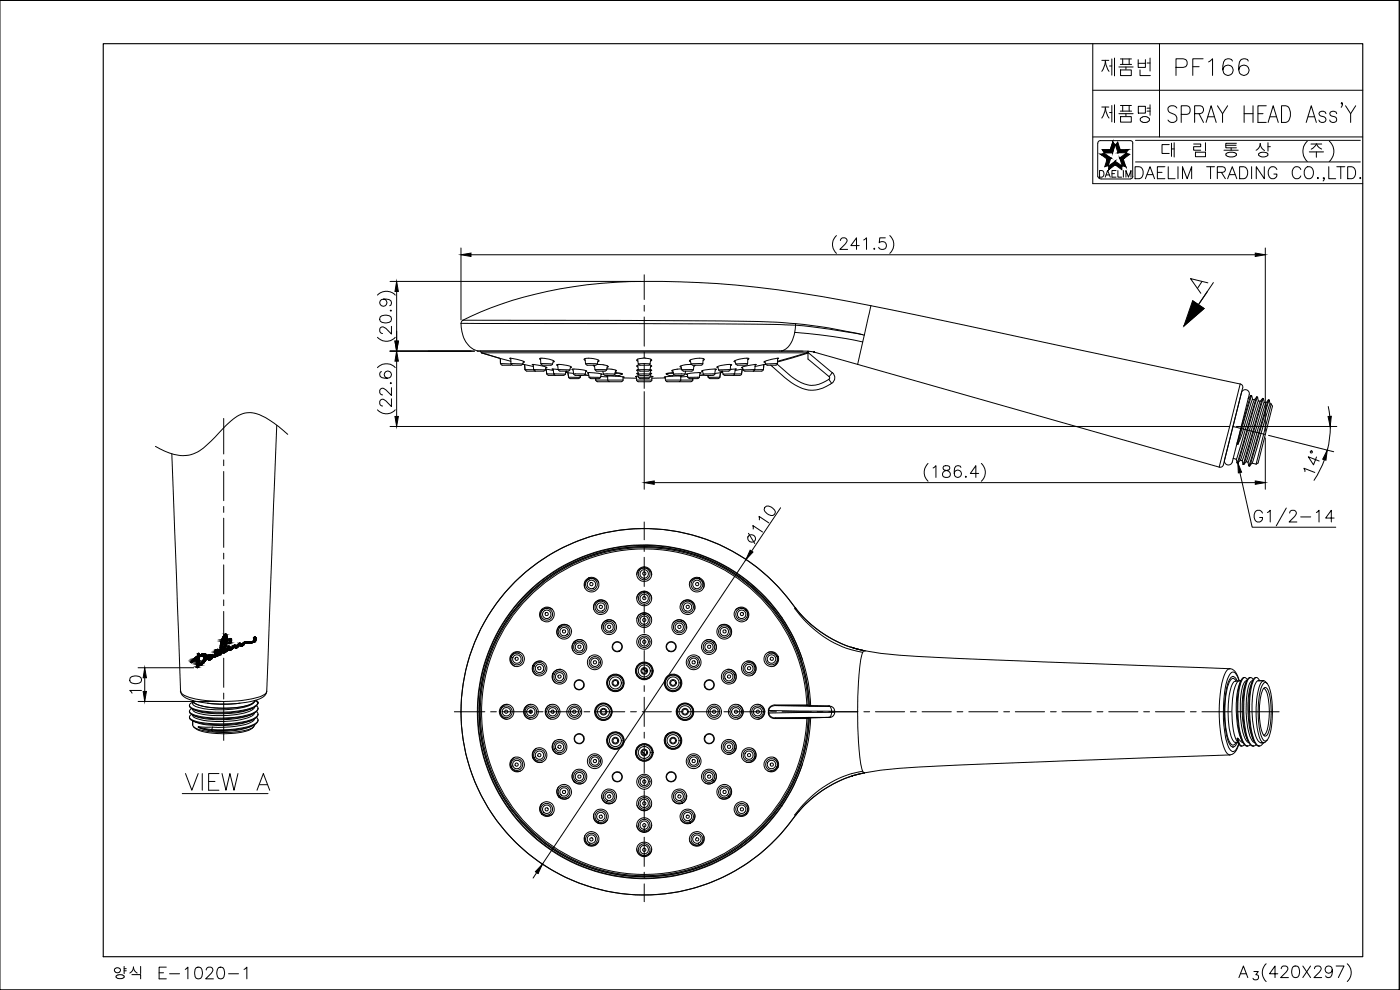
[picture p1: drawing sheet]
<svg xmlns="http://www.w3.org/2000/svg" width="420mm" height="297mm" viewBox="0 0 420 297" stroke-linecap="round" stroke-linejoin="round" font-family="sans-serif">
<defs><g id="words">
<text font-size="18.5" x="320.7" y="41.3">제품명</text>
<text font-size="14.1" x="320.7" y="24">제품번</text>
<text font-size="10.1" x="349.2" y="38.1">SPRAY HEAD Ass'Y</text>
<g font-size="9.3">
<text x="351.7" y="24">PF166</text>
<text x="375" y="159.1">G1/2-14</text>
</g>
<text font-size="8.4" x="356" y="89.3">A</text>
<text font-size="7.9" x="339.4" y="55.4">DAELIM TRADING CO.,LTD.</text>
<text font-size="7.1" x="43.4" y="209.2" transform="rotate(-90 43.4 209.2)">10</text>
<text font-size="4.9" x="328.8" y="54.3">DAELIM</text>
</g></defs>
<!-- layer: 0 -->
<g fill="none" stroke="#000" stroke-width=".3">
<path d="M0 .1h419.9v296.9h-419.9zM0 .1h419.9v296.9h-419.9M328 13.1v42h81M348 13.1v28M328 27.1h81M328 41.1h81M329.4 43v9.9M330.5 53.7h8.7M339.9 43v9.9M340.8 42.1h67.5M340.8 48.6h67.5M358.2 43.2h2.1v.8h-2.1v1.1h2.1"/>
<path d="M358.8 45.7h3v1.3h-3zM361.8 42.8v2.5M367.3 45.1h4.3M367.9 43.6h3.1M368 46.1v.5M368 46.1a2.45 2.45 0 0 1 3.1 .2l-.1 .3M369.5 44.4v.7M371.1 43h-3.2v1.4h3.2M377 45.1l.7-.7 .5-1.4 .5 1.5 .8 .7M377.8 46.6a.95 .95 0 0 1 1.3-.9l1.2 .3 .1 .6M380.5 42.8v2.5M380.5 44h.8"/>
<path d="M392.3 42.4a4.2 4.2 0 0 0 0 6.1M392.9 45.6h4.3M393.4 43.2h3.3M395.1 45.6v1.6M395.1 43.2l-.8 1.1-.8 .5M395.1 43.2l.8 1.1 .8 .4M398.9 42.4a4.1 4.1 0 0 1 0 6.1M138.3 97a8.7 8.7 0 0 0 3.8 7.8l1.2 .5h91.4M138.3 97l77 .2 23.5 .4M138.9 96.1l-.4 .3-.1 .6M238.7 97.1a144.3 144.3 0 0 1 20.2 3.3M238.8 97.6l-.3 2.1"/>
<path d="M261.4 91.7a315.3 315.3 0 0 0-67.6-7.3 124.4 124.4 0 0 0-54.9 11.7l77.4 .2 16.8 .4 5.6 .4 .1 .5M261.4 91.7l110.8 23.5-6.3 25M261.4 91.7l-2 8.9-.5-.2a220.9 220.9 0 0 0-20.1-2.8M143.3 105.3l98.8 .1 2.2 .2M144.2 105.3l.3 .5M150.2 107.6v1.5M150.2 109.1l3.2 .1M150.2 109.1l.5 .4M150.7 109.6h2.5M153.3 107.7l-.3-.2 2.1 .3 2.3 .8h-.3M153.5 109.1l-.1 .2 .5 .2M153.5 109.1l3.4 .1"/>
<path d="M153.6 109.4l-.3 .1M153.8 109.6h2.6M156.8 109.3l3.3 .7M156.9 109.2l-.5 .3M157.4 109.4l.2 1.5h2.5M160 109.5l-.3-.1 2.8 .4 1.6 .5h-.3M160.1 110.9h.2M160.2 110.9l.5 .4M160.3 110.9l3.3 .1-.4 .3-5.1 .1-.5-.5M162.2 107.9l-.2-.3a6 6 0 0 1 4.3 .9l-.3 .1M162.3 109.1l3.5 .1M162.3 109.1l.5 .4"/>
<path d="M162.8 109.6h2.6M163.7 110.7l2.4 .5M163.9 110.8l.2 1.4h2.1M164.1 112.2l.5 .4h4.6l.5-.4h-3.5l.5 .4M165.8 109.2l-.4 .3M166 110.9l-.3-.2 1.9 .2M167.4 109.7l-.4-.2 .7-.2 1.3 .2 2.5 .6-.3 .2M167.5 110.9h3.5l-.5 .4-2.5 .1M167.6 110.9l.4 .4M169.8 111.7l2.3 .4M169.9 111.4h.2l-.3 .1M170.4 111.8l.2 1.4h3.5l.1-.5"/>
<path d="M170.7 113.2l.4 .4h2.5l.5-.4M172 111l-.3-.2 .1-.1a9.1 9.1 0 0 1 4.3 .7l-.3 .1M172.2 112.2h3.4l-.4 .4M172.2 112.2l.5 .4h2.4M174.6 112.6h-1.2M175.5 112.5l1.2 .1zM175.6 108.1l-.3-.3a5.7 5.7 0 0 1 4.4 .4l-.3 .3M175.7 109.1l3.5 .1M175.8 109.1l.5 .4M176.2 109.6h2.6M176.6 112l-.3-.1h2l2.4 .4-.3 .1M176.8 113.2h3.5"/>
<path d="M176.8 113.2l.5 .4h2.5l.4-.4M178.1 109.6l.3 .3M178.6 110.9h3.5l-.5 .4-2.5 .1-.5-.5M178.8 114h8.2l-.5 .5M178.8 113.6v.4M178.8 114l.5 .5M179.3 109.2l-.5 .3M179.3 114.5h7.2M179.5 109.3l1.7 .2M179.5 109.3h-.3M180.3 112.9l2.1 .2M181.1 112.2h3.4"/>
<path d="M181.1 112.2l.5 .4h2.5M181.2 109.5l1.3 .4-.3 .3M182.1 110.7l2.9 .4v.2l-.3 .1M182.4 114l.5 .5M184.6 112.2l-.5 .4M184.7 111.9l1.9 .3M184.7 111.9h-.1M184.7 111.8h-.1M184.7 111.9l1.8 .1 .3 .2-.2 .1M184.8 112.9l-2.8-.1 .4 .1M184.8 112.9h1.3M186.1 113l1.2 .1-.3 .1"/>
<path d="M186.6 112.2h.1M186.6 112.2l-1.3 .5-.9-.2M187 113.4l4.1 .1M191.5 111.9l-.4 .2 .3 .2M191.5 114.5h3.6M191.5 114.5l-.4-.5h4.5l-.5 .5M191.6 109.2l3.5-.1-.5 .4M191.6 112.8l-.9 .2 .3 .1M191.6 110.8l-.5 .3 .3 .2M191.6 112.2h3.5M191.6 110.9h3.5M191.6 113.2h3.5"/>
<path d="M191.6 109.1l.5 .4M191.6 110.9l.5 .5 2.5-.1 .5-.4M191.6 112.2l.5 .4h2.5l.5-.4M191.7 113.2l.4 .4M191.7 109.5l-.6 .3 .3 .3M191.8 109.5h-.1M192.1 109.6h2.5M193.7 107.5l1.8 .4v.3l-.3 .2M193.7 107.4l-2.3 .3-.3 .4 .3 .3M195 109.5l.6 .3-.4 .3M195.1 113.2l-.5 .4h-2.5M195.1 111.9l.5 .2-.4 .2"/>
<path d="M195.1 110.9l.5 .2-.4 .2M195.1 112.8h.2M195.3 112.9l.7 .1-.4 .1M199.7 114h8.2M199.7 113.4l-4.1 .1M199.7 114l.5 .5M200 112.2h.1M200 112.2l1.4 .5 .9-.2M200.2 114.5h7.2M200.6 113l-1.3 .1 .4 .1M201 112.9h-.4M201.7 111.9l-1.4 .1-.4 .1 .1 .2"/>
<path d="M202 111.9h-.3M202 111.8h.1M202.1 111.9l-2.1 .3M202.1 112.2h3.5M202.2 112.2l.4 .4M202.9 110.8l-1.2 .3v.2l.2 .1M204.3 114l-.5 .5M204.3 112.9l.3-.1-3.6 .1M204.6 110.7l-1.7 .1M204.6 110.9l.5 .5 2.5-.1 .5-.4h-3.5M205.6 112.2l-.5 .4h-2.5M206.4 112.9l-2.1 .2"/>
<path d="M207.2 109.3l-2.6 .4-.5 .3 .4 .2M207.2 109.3h.3M207.4 109.2l.5 .3M207.9 114l-.5 .5M207.9 109.6h2.5M207.9 113.6v.4M208.6 109.6l-.4 .3M209.9 113.2l-.5 .4h-2.5l-.4-.4M209.9 113.2h-3.5M210 112.6l1.2-.1zM210.1 112l.3-.1h-2l-2.4 .4 .2 .1M210.9 109.1l-3.5 .1"/>
<path d="M210.9 109.1l-.4 .4M211 108.1l.3-.3a5.2 5.2 0 0 0-4.4 .5l.4 .2M212.1 112.6h1.2M214.5 112.2h-3.4l.5 .4M214.5 112.2l-.4 .4h-2.6M214.7 111l.3-.2a8.4 8.4 0 0 0-4.2 .4l-.3 .2 .4 .1M216 113.2l-.5 .4h-2.4l-.5-.4M216.1 111.4h2.6M216.1 111.3l-.5-.3 3.6-.1-.5 .4M216.2 111.8l-.2 1.4h-3.4l-.1-.5M216.7 111.4h-.2l.3 .1M216.9 111.7l-2.4 .4"/>
<path d="M219.3 109.7l.2-.3-1.9 .1-2.4 .6 .3 .2M219.5 110.8l1.5-.1-.4 .2M219.6 110.8h-.4M220.2 112.2h-3.2l.5 .4M220.5 112.2l-.5 .4M220.5 112.2h-.3M220.8 109.2l3.6-.1-.5 .4M220.9 109.2l.4 .3M221.3 109.6h2.6M222.6 112.2l-.5 .4h-4.6M222.8 110.8l-.3 1.4h-2M223 110.7l-2.4 .5"/>
<path d="M223.1 111l.4 .3 2.5 .1M224.4 107.9l.3-.3a6.2 6.2 0 0 0-4.4 .9l.3 .1M226.7 109.5l.2-.1-2.7 .4-1.7 .5h.3M229.1 110.9l-.5 .5-2.6-.1 .4-.2v-.2l-3.4 .1M229.1 110.9h-2.6M229.2 109.4l-.1 1.5M229.8 109.3l-3.2 .7M229.8 109.2l.5 .3M230.3 109.6h2.5M231.3 109.5l.1 .1M231.4 109.7l.4 .3M231.8 110a33.5 33.5 0 0 0 7.9 6.1 9.1 9.1 0 0 0 9.9-1.1"/>
<path d="M233.2 109.2a29.7 29.7 0 0 0 7.1 5.6 7.7 7.7 0 0 0 8.5-1l.8 1.2M233.3 109.1l-3.5 .1M233.3 109.1l-.4 .4M233.4 107.7l.3-.2-2.1 .3-2.3 .8h.3M234.7 105.3l-.2 .1M234.7 105.3l6.1 .1M242.1 105.9l-8.8 2.5M242.1 105.9h-97.6l8.8 2.5M242.1 105.9l.1 .1M242.2 106l-8.9 2.6M242.5 105.7l-.3 .3M242.5 105.8l7.3 6-1 1.2-6.3-5.3v-2.4l-.4 .5"/>
<path d="M244.3 105.6l13.1 3.7M244.3 105.6h.1M248.8 113l.2 .4-.2 .4M249.8 111.8a2.01 2.01 0 0 1-.2 3.2M257.4 109.3l108.5 30.9M258.9 102.6l-8.8-1.6-11.6-1.3a6.6 6.6 0 0 1-3.8 5.6M258.9 102.6l-1.5 6.7M259.4 100.6l-.5 2M372.2 115.2l.6 .4 .2 .8M372.9 116.4l-5.7 23M375.6 118.8l-.2-.1-.8 .8M375.7 118.8l.2 1"/>
<path d="M379.1 119.6a2.25 2.25 0 0 0-1.3 1.9l-4.6 15.6a2.44 2.44 0 0 0-.2 2.2M379.2 119.7l.2 1-4.6 15.6a6 6 0 0 1-1.5 3h-.3M51.6 136.1l2.6 71.4a3.7 3.7 0 0 0 3 2.5 36.1 36.1 0 0 0 9.9 1.2M67.1 125.5v10.7M67.1 138v1.7M83.1 127.6l-3 79.8M367.2 139.4l-.5 .7-.8 .1M371.5 138.9a5.3 5.3 0 0 0 1.5-3l4.2-14.5a2.58 2.58 0 0 0 .2-2.2 2.27 2.27 0 0 0-1.4 1.9l-5 16.7 .3 1 .2 .1M380.7 120l.2 .1a4.1 4.1 0 0 1-.5 3.2l-3.9 13.5a5.3 5.3 0 0 1-1.5 3l-.2-.1-.3-1 4.7-15.7a6.1 6.1 0 0 1 1.5-3zM381.5 121.2l.4 .7-4.3 17-.6 .4zM67.1 141.5v8.7M67.1 152v1.7"/>
<path d="M67.1 155.5v8.7M67.1 166v1.7M67.1 169.5v8.7M67.1 180v1.7M176.8 173.6a2.25 2.25 0 0 0-1.3 2.8M176.8 173.6a2.32 2.32 0 0 1 2.9 1.1M176.8 173.6h.1M191.1 172.4a2.25 2.25 0 0 1 2.3-2.1 2.25 2.25 0 0 1 2.2 2.2M195.6 179.5a2.26 2.26 0 0 0-2.3-2 2.26 2.26 0 0 0-2.2 2M209.9 173.6h.1M209.9 173.6a2.35 2.35 0 0 0-2.9 1.1M209.9 173.6a2.17 2.17 0 0 1 1.2 2.8"/>
<path d="M67.1 183.5v8.7M67.1 194v1.7M67.1 197.5v8.7M153.3 197.3a2.12 2.12 0 0 0 1.2 2.6M153.4 197l-.1 .3M153.4 197h.1M156.2 195.8a2.17 2.17 0 0 0-2.8 1.2M162.7 198.4a2.28 2.28 0 0 0-2.6 1.4 2.28 2.28 0 0 0 .9 2.8M162.8 183a2.15 2.15 0 0 0-.1 3.1M162.8 183h.1M165.8 182.9a2.26 2.26 0 0 0-3 .1M167.6 188.3a2.26 2.26 0 0 0 0 2.7"/>
<path d="M167.8 188l-.1 .3M167.9 188l-.1 .1M168.1 187.9a2.26 2.26 0 0 1 2.7 0M168.1 187.8l-.2 .2M172.4 192.6h.1M172.4 192.6a2.15 2.15 0 0 0-.4 2.7M172.6 192.4l-.2 .2M175.1 192.2a2.24 2.24 0 0 0-2.5 .2M182.3 186.1h-.2a2.25 2.25 0 0 0-1.5 2.4M182.3 186.1a2.31 2.31 0 0 1 2.4 .8M182.3 181.2a2.24 2.24 0 0 0-2.8-.9 2.24 2.24 0 0 0-1.3 2.6M193 183.9a2.21 2.21 0 0 0-1.9 1.7"/>
<path d="M193.6 183.9a2.24 2.24 0 0 1 1.9 1.7M193.6 183.9h-.6M204.3 181.2a2.26 2.26 0 0 1 2.8-1 2.26 2.26 0 0 1 1.3 2.7M204.9 186.3a2.44 2.44 0 0 1 1.2 2.2M204.9 186.3l-.1-.1a2.26 2.26 0 0 0-2.8 .7M211.6 192.2a2.4 2.4 0 0 1 2.7 .4M214.3 192.6a2.23 2.23 0 0 1 .4 2.7M215.9 187.9a2.26 2.26 0 0 1 2.7 0M218.6 187.8l.5 .5M218.8 188l.1 .1M219 188.3a2.26 2.26 0 0 1 0 2.7M220.8 182.9a2.33 2.33 0 0 1 3.1 .1"/>
<path d="M223.9 183a2.25 2.25 0 0 1 .1 3.1M224 198.4a2.26 2.26 0 0 1 2.7 1.4 2.26 2.26 0 0 1-1 2.8M230.5 195.8a2.17 2.17 0 0 1 2.8 1.2M233.2 197h.1M233.3 197l.1 .3M233.3 197.3a2.2 2.2 0 0 1-1.1 2.6M234.7 185.3a50.1 50.1 0 0 0-56.2-19.6 50.1 50.1 0 0 0-35.2 47.9M234.7 185.3a47.9 47.9 0 0 1 6.1 12.6M234.7 185.3l-.2 .1M238.8 182.5a55 55 0 0 0-61.7-21.5 55 55 0 0 0-38.8 52.6M238.8 182.5a35.7 35.7 0 0 0 18.9 12.3M255.5 194.2l3.9 1"/>
<path d="M255.5 194.2l2.2 .6M257.7 194.8l2.1 .5M257.7 194.8l1.7 .4M259.4 195.2a35 35 0 0 1-20.6-12.7l-.3 .1a32.1 32.1 0 0 0 20.4 13.1l-.6 2.2-.5 4.4-.4 11.3h-6.9M259.4 195.2l-.5 .5M259.4 195.2h.1M259.4 195.2a190 190 0 0 0 28 2.4l81.7 3M54.2 207.4h.1M56.9 211.6v.2M56.9 213.4v.2M56.9 215.1v.2M58.1 218.1a10.1 10.1 0 0 0 6.8 2 22 22 0 0 0 10.3-1.3l.9-.7"/>
<path d="M58.1 218.1l.3 .2a17.9 17.9 0 0 0 8.7 1.5 15.6 15.6 0 0 0 9-1.7M59.5 218.2h.1M59.5 218l4.3 .2M59.5 218.3l4 .8M59.5 218l4 .9M59.5 218.3h.1M59.5 218v.3M59.6 218.3l2 .7 2.2 .4M62.2 211a36.1 36.1 0 0 0 9.9 0M63.5 219.1l.3 .3M63.5 218.9v.2M63.8 218.2l-.3 .7"/>
<path d="M67.1 208v1.7M67.1 210.5v.7M67.1 211.5v10.7M75.9 216a27.6 27.6 0 0 1-17.2 .7l-.9-.4v1.2l.3 .6M75.9 217.7a24.8 24.8 0 0 1-12.1 1.7M75.9 214.2a27.2 27.2 0 0 1-17.2 .8l-.8-.4M75.9 212.5l-.9 .3M76.4 217.4l-.3 .7M76.4 210.3a1.85 1.85 0 0 1-1.9 1.3 28.2 28.2 0 0 1-15.9-.5l-.5-.3-.3-.5v.8M76.4 212.2l-.3 .5a14.3 14.3 0 0 1-7.7 2 21.1 21.1 0 0 1-10.3-1.3l-.3-.6 .9 .4M76.4 213.9a3.7 3.7 0 0 1-3.1 1.8 28.5 28.5 0 0 1-14.6-.2l-.6-.3-.3-.7M76.4 215.7l-.8 .9a23.3 23.3 0 0 1-11.8 1.6"/>
<path d="M77.4 212.5v.2M77.4 214.3v.2M77.4 216v.2M80.1 207.4a2.8 2.8 0 0 1-2.2 2.3 31.4 31.4 0 0 1-10.8 1.5M80.1 207.4l-.8 1a24 24 0 0 1-10.5 2 29.6 29.6 0 0 1-13.8-2l-.8-.9M138.3 213.6a55 55 0 0 0 38.8 52.5 55 55 0 0 0 61.7-21.5 35.6 35.6 0 0 1 17.1-11.8h-.2l3.7-.9M138.3 213.6a55 55 0 0 0 38.8 52.5 55 55 0 0 0 61.7-21.5l-.3-.1a32.3 32.3 0 0 1 20.4-13.1M143.3 213.6a50.1 50.1 0 0 0 35.2 47.8 50.1 50.1 0 0 0 56.2-19.6M143.3 213.6h.1M143.4 213.6a49.9 49.9 0 0 0 35.2 47.7 49.9 49.9 0 0 0 55.9-19.5M152.2 211.3a2.25 2.25 0 0 0-2.1 2.3 2.25 2.25 0 0 0 2.1 2.2M159.2 213.1v.9"/>
<path d="M159.2 211.3a2.27 2.27 0 0 0-1.9 2.3 2.27 2.27 0 0 0 1.9 2.2M159.6 213.2v.7M165.4 211.4a2.26 2.26 0 0 0-1.7 2.2 2.26 2.26 0 0 0 1.7 2.2M166 213.1v.9M166.1 201.9v.2a2.2 2.2 0 0 0 .5 2.8M168.3 200.8a2.33 2.33 0 0 0-2.2 1.2M182.7 203.4a2.48 2.48 0 0 0 .4 3.4 2.48 2.48 0 0 0 3.4-.1M182.8 203.1a2.63 2.63 0 0 0 .2 3.8 2.63 2.63 0 0 0 3.8-.5M182.8 203a2.65 2.65 0 0 1 3.6-.1 2.65 2.65 0 0 1 .4 3.6M183.2 202.9l-.5 .5M183.2 202.9a2.48 2.48 0 0 1 3.4 .4 2.48 2.48 0 0 1-.1 3.4M183.6 213.5a2.5 2.5 0 0 0-3.6-2.2 2.5 2.5 0 0 0-.4 4.2 2.5 2.5 0 0 0 4-1.5v-.5"/>
<path d="M193 200.7l1 .9M193.1 200.6l1 .9M199.9 206.3l.2 .3M200.1 206.8a2.65 2.65 0 0 1 1.1-4.4 2.65 2.65 0 0 1 3.4 2.9 2.65 2.65 0 0 1-4.2 1.7M200.1 206.5l.3 .3M200.2 206.7l.3 .3M203.1 213.1a2.51 2.51 0 0 0 2.4 2.9 2.51 2.51 0 0 0 2.6-2.8M203.2 213.1a2.48 2.48 0 0 1 2.5-2 2.48 2.48 0 0 1 2.3 2.1M203.5 202.9a2.48 2.48 0 0 0-3.2 .2 2.48 2.48 0 0 0-.4 3.2M203.5 202.9l.5 .5M204 203.4a2.5 2.5 0 0 1-.3 3.3 2.5 2.5 0 0 1-3.3 .2M218.4 200.8a2.28 2.28 0 0 1 2.3 1.4 2.28 2.28 0 0 1-.7 2.7"/>
<path d="M221.3 211.4a2.26 2.26 0 0 1 1.7 2.2 2.26 2.26 0 0 1-1.7 2.2M227.4 211.3a2.26 2.26 0 0 1 2 2.3 2.26 2.26 0 0 1-2 2.2M230.6 213.9a1.82 1.82 0 0 0 2 1.7h9.5M230.6 213.6v.3M230.6 213.9h.2M230.6 213.2v.3M230.8 213.2v.7M230.8 213.9a1.76 1.76 0 0 0 1.9 1.5M230.8 213.2l18.8 .2M232.6 211.5l.1 .2M232.7 215.4h9.8M232.7 211.7a1.76 1.76 0 0 0-1.9 1.5"/>
<path d="M232.7 211.7l16.1 .2M232.7 215.4l-.1 .2M242.1 211.5a48.8 48.8 0 0 0-73.7-39.9 48.8 48.8 0 0 0 0 83.9 48.8 48.8 0 0 0 73.7-39.9M242.1 215.6h.4M242.2 211.5h.3M242.2 211.7l-.1-.2h-9.5a1.81 1.81 0 0 0-2 1.7h.2M242.2 215.4l-.1 .2M242.5 211.7l6.8 .2 1 .8 .2 1M242.5 211.7l6.5 .2h-.2M242.5 211.7h.1M242.5 215.4h.1M242.5 211.7h-9.8"/>
<path d="M242.5 211.7a49.2 49.2 0 0 0-74.3-40.5 49.2 49.2 0 0 0 0 84.6 49.2 49.2 0 0 0 74.3-40.4M242.9 211.7a49.6 49.6 0 0 0-74.8-40.8 49.6 49.6 0 0 0 0 85.2 49.6 49.6 0 0 0 74.8-40.7M243.3 211.8a49.9 49.9 0 0 0-50.8-48.2 49.9 49.9 0 0 0-49.1 50M243.3 215.4a48 48 0 0 1-2.5 13.8M248.8 215.3h.2l-6.5 .1M248.8 211.9l.5 .4 .3 1.1M248.8 215.3l-16.1 .1M249.6 213.7l-.1 .6a.95 .95 0 0 1-.7 1M249.6 213.7l-18.8 .2M249.6 213.4v.3M249.6 213.4h.9M249.6 213.7h.9"/>
<path d="M250.5 213.7l-.4 1-.8 .5-6.8 .2M257.4 213.6l.4 11.2 .5 4.4 .6 2.2M369.1 200.6a2.8 2.8 0 0 1 2.3 2.2l.5 1.5M369.1 200.6l-1.1 .8a28.9 28.9 0 0 0-2.1 13.9 22 22 0 0 0 2.1 10.4l1.1 .8M370.8 204.4a3.4 3.4 0 0 0-1.7 3.1 28.8 28.8 0 0 0 .8 14.5l.6 .7h.3M370.8 204.4h.1M371 204.4l-.5-.6-.5-.2a1.85 1.85 0 0 0-1.4 1.8 31.1 31.1 0 0 0 .3 17 1.4 1.4 0 0 0 1.3 1.1l.8-.7M371.3 204.3a1.37 1.37 0 0 0-1.9-1.1l-.2 .3a17.9 17.9 0 0 0-1.7 8.7 29.6 29.6 0 0 0 1.4 10.8 1.22 1.22 0 0 0 1.4 1.1l.9-1.1M371.9 204.2l-.8-1.8a1.01 1.01 0 0 0-1-.8 1.01 1.01 0 0 0-1 .7l-.2 .4a29.9 29.9 0 0 0-1.7 12.8l.6 5.9 1.2 3.2a1.12 1.12 0 0 0 1.1 .9 1.12 1.12 0 0 0 1.1-1l.6-1.3M372 204.2h.4M372.4 204.3a26.9 26.9 0 0 0 0 17.1l.3 .9M373.3 203.3h.2"/>
<path d="M374.1 204.2l-.6 .4a21.6 21.6 0 0 0-1.1 11.5l.3 2.5 .7 2.3 .5 1.1 .9 .8M374.1 204.3a25.4 25.4 0 0 0-.6 15.1l1 2.9M375.1 203.3h.2M375.9 204.2l-.4 .2-.5 .7a28.2 28.2 0 0 0 .4 16.4 1.76 1.76 0 0 0 1.2 1.3M375.9 204.3a24.5 24.5 0 0 0-.9 14.2l1.3 3.8M376.9 203.3h.2M379.1 206.7l.6-.4 .6 .4a21.2 21.2 0 0 1 .3 13.3l-.4 .7a.59 .59 0 0 1-1.1-.2 20.7 20.7 0 0 1 0-13.8zM379.2 206.6l.7 .6a20 20 0 0 1 0 12.8l-.7 .5M379.3 204.2l1 .8M379.3 204.2h-1.7l-.5 .4a17.5 17.5 0 0 0-1.3 9.1 19.2 19.2 0 0 0 1.9 8.7 1.56 1.56 0 0 0 1.6 .5M379.3 204.2a3.5 3.5 0 0 0-1.7 3.2 28.4 28.4 0 0 0 .7 14.7l1 .8M380.3 205a16 16 0 0 1 1.6 8.6 16 16 0 0 1-1.6 8.5"/>
<path d="M380.3 205l-.6-.2a3.5 3.5 0 0 0-1.6 2.9 26.3 26.3 0 0 0 .8 13.9l.5 .7 .3 .1 .6-.3M153.4 230a2.13 2.13 0 0 0 2.8 1.3M154.5 227.2a2.15 2.15 0 0 0-1.1 2.9M161 224.6a2.26 2.26 0 0 0-.9 2.8 2.26 2.26 0 0 0 2.6 1.3M165.9 224.6l.2 .5M166.1 225.2a2.15 2.15 0 0 0 2.2 1.1M166.6 222.2a2.4 2.4 0 0 0-.7 2.4M167.6 236.1a2.26 2.26 0 0 0 0 2.7M167.7 238.8l.1 .2M167.8 239l.1 .1M167.9 239.1a2.27 2.27 0 0 0 2.9 .2M172 231.8a2.24 2.24 0 0 0 .2 2.5"/>
<path d="M172.2 234.3l.2 .2M172.4 234.5l.2 .2M172.6 234.7a2.24 2.24 0 0 0 2.5 .2M180.6 238.6a2.3 2.3 0 0 0 1.1 2.2M186.3 220.3a2.47 2.47 0 0 0-3.3 .1 2.47 2.47 0 0 0-.2 3.3M186.3 220.2l.2 .2M186.5 220.4l.2 .2M186.7 220.6a2.5 2.5 0 0 1-.5 3.5 2.5 2.5 0 0 1-3.5-.4M192.6 225.6l1 .9M192.7 225.5l1 1M200 220.6a2.5 2.5 0 0 0 .2 3.3 2.5 2.5 0 0 0 3.3 .2M200.2 220.4a2.48 2.48 0 0 1 3.4-.1 2.48 2.48 0 0 1 .4 3.4"/>
<path d="M200.2 220.4l-.1 .2M204 223.7l-.5 .5M206.1 238.6a2.44 2.44 0 0 1-1.2 2.2M214.3 234.5a2.15 2.15 0 0 1-2.7 .4M214.5 234.3l-.2 .2M214.7 231.8a2.24 2.24 0 0 1-.2 2.5M218.8 239.1a2.34 2.34 0 0 1-2.9 .2M218.9 239l-.1 .1M219 236.1a2.26 2.26 0 0 1 0 2.7M219.1 238.8l-.2 .2M220 222.2a2.31 2.31 0 0 1 .8 2.4M220.8 224.6v.1a2.22 2.22 0 0 1-2.4 1.6"/>
<path d="M225.7 224.6a2.24 2.24 0 0 1 .9 2.8 2.24 2.24 0 0 1-2.6 1.3M232.2 227.2a2.2 2.2 0 0 1 1.1 2.6M233.3 230a2.19 2.19 0 0 1-2.8 1.3M233.4 229.8l-.1 .3M240.8 229.2a47.9 47.9 0 0 1-6.1 12.6M240.8 229.2a49.5 49.5 0 0 1-6.3 12.6M255.4 232.9a35.6 35.6 0 0 0-13.4 8.1M256.3 232.6l-.9 .3M258.9 232l-3 .7M258.9 231.4l.5 .5M259.4 231.9l-3.1 .7M259.4 231.9h.1"/>
<path d="M369.1 226.5l-55.6 2a904.7 904.7 0 0 0-49.2 2.6l-4.9 .8M371.3 222.8v.1M371.8 223.1h.1M371.8 223.2a3.7 3.7 0 0 1-2.7 3.3M374.2 223.8h.2M376 223.8h.2M377.7 223.8h.3M380.3 222.1l-1 .8M162.7 241a2.23 2.23 0 0 0 .1 3.1 2.23 2.23 0 0 0 3 .1M162.8 244.1h.1M175.5 250.7a2.25 2.25 0 0 0 1.3 2.8M176.8 253.5h.1"/>
<path d="M178.2 244.2a2.09 2.09 0 0 0 1.7 2.7M179.7 252.4a2.13 2.13 0 0 1-2.9 1.1M181.7 240.8l.6 .2M182.3 245.9a2.19 2.19 0 0 1-2.5 1.1M184.6 240.3a2.29 2.29 0 0 1-2.3 .7M191.1 254.7a2.25 2.25 0 0 0 2.2 2.1 2.25 2.25 0 0 0 2.3-2.1M191.1 241.5a2.38 2.38 0 0 0 1.9 1.7M195.5 241.5a2.31 2.31 0 0 1-2.4 1.7M195.6 247.6a2.26 2.26 0 0 1-2.2 2 2.26 2.26 0 0 1-2.3-1.9M202 240.3a2.33 2.33 0 0 0 2.4 .7M204.3 245.9a2.23 2.23 0 0 0 2.5 1.1M204.9 240.8l-.5 .2"/>
<path d="M207 252.4a2.19 2.19 0 0 0 2.9 1.1M208.4 244.2a2.17 2.17 0 0 1-1.5 2.7M209.9 253.5h.1M211.1 250.7a2.17 2.17 0 0 1-1.2 2.8M223.9 244.1a2.15 2.15 0 0 1-3.1 .1M223.9 244.1h.1M224 241a2.31 2.31 0 0 1-.1 3.1M234.5 241.8h.2M239.8 243.4l-1 1.2M242 241l-2.3 2.5"/>
<circle cx="177.5" cy="175.3" r=".49"/>
<circle cx="177.5" cy="175.3" r="1.75"/>
<circle cx="177.5" cy="175.4" r="1.27"/>
<circle cx="177.5" cy="175.4" r="2.22"/>
<circle cx="193.3" cy="172.2" r="1.77"/>
<circle cx="193.3" cy="179.5" r="1.27"/>
<circle cx="193.3" cy="172.2" r="1.27"/>
<circle cx="193.3" cy="179.5" r="1.74"/>
<circle cx="193.3" cy="172.3" r="2.22"/>
<circle cx="193.3" cy="179.6" r="2.22"/>
<circle cx="193.4" cy="172.1" r=".49"/>
<circle cx="193.4" cy="179.5" r=".49"/>
<circle cx="209.1" cy="175.4" r="2.22"/>
<circle cx="209.2" cy="175.4" r="1.26"/>
<circle cx="209.2" cy="175.3" r="1.76"/>
<circle cx="209.2" cy="175.3" r=".49"/>
<circle cx="155" cy="197.7" r=".49"/>
<circle cx="155.1" cy="197.7" r="1.76"/>
<circle cx="155.1" cy="197.7" r="1.28"/>
<circle cx="155.2" cy="197.7" r="2.22"/>
<circle cx="164.1" cy="184.2" r=".49"/>
<circle cx="164.1" cy="184.3" r="1.76"/>
<circle cx="164.1" cy="184.3" r="1.28"/>
<circle cx="164.2" cy="184.4" r="2.21"/>
<circle cx="169.3" cy="189.4" r=".49"/>
<circle cx="169.3" cy="189.5" r="1.26"/>
<circle cx="169.3" cy="189.5" r="1.75"/>
<circle cx="169.3" cy="189.5" r="2.23"/>
<circle cx="173.9" cy="194.1" r="2.23"/>
<circle cx="173.9" cy="194.1" r=".49"/>
<circle cx="173.9" cy="194.1" r="1.26"/>
<circle cx="173.9" cy="194.1" r="1.74"/>
<circle cx="178.5" cy="198.7" r="2.23"/>
<circle cx="178.5" cy="198.7" r="1.71"/>
<circle cx="178.5" cy="198.7" r="1.25"/>
<circle cx="178.5" cy="198.7" r=".49"/>
<circle cx="180.3" cy="182.1" r="1.77"/>
<circle cx="180.3" cy="182.1" r=".49"/>
<circle cx="180.3" cy="182.2" r="2.22"/>
<circle cx="180.3" cy="182.1" r="1.25"/>
<circle cx="182.8" cy="188.1" r="1.73"/>
<circle cx="182.8" cy="188.2" r="1.24"/>
<circle cx="182.8" cy="188.2" r="2.23"/>
<circle cx="182.8" cy="188.1" r=".49"/>
<circle cx="185.2" cy="194" r="1.38"/>
<circle cx="185.2" cy="194.1" r="1.51"/>
<circle cx="193.3" cy="186.1" r="1.73"/>
<circle cx="193.3" cy="186.1" r="2.24"/>
<circle cx="193.3" cy="186.1" r="1.24"/>
<circle cx="193.3" cy="192.6" r="2.22"/>
<circle cx="193.4" cy="192.6" r="1.71"/>
<circle cx="193.4" cy="192.6" r=".49"/>
<circle cx="193.4" cy="186" r=".49"/>
<circle cx="193.4" cy="192.6" r="1.25"/>
<circle cx="201.4" cy="194" r="1.38"/>
<circle cx="201.4" cy="194" r="1.52"/>
<circle cx="203.8" cy="188.2" r="1.74"/>
<circle cx="203.9" cy="188.2" r="1.24"/>
<circle cx="203.9" cy="188.2" r="2.22"/>
<circle cx="203.9" cy="188.1" r=".49"/>
<circle cx="206.3" cy="182.2" r="2.23"/>
<circle cx="206.3" cy="182.1" r="1.25"/>
<circle cx="206.4" cy="182.1" r="1.76"/>
<circle cx="206.4" cy="182.1" r=".49"/>
<circle cx="208.2" cy="198.7" r="1.71"/>
<circle cx="208.2" cy="198.7" r="1.25"/>
<circle cx="208.2" cy="198.7" r=".49"/>
<circle cx="208.2" cy="198.7" r="2.23"/>
<circle cx="212.8" cy="194.1" r="2.24"/>
<circle cx="212.8" cy="194.1" r="1.25"/>
<circle cx="212.8" cy="194.1" r="1.74"/>
<circle cx="212.8" cy="194.1" r=".49"/>
<circle cx="217.4" cy="189.5" r="2.23"/>
<circle cx="217.4" cy="189.5" r="1.25"/>
<circle cx="217.4" cy="189.5" r="1.74"/>
<circle cx="217.4" cy="189.4" r=".49"/>
<circle cx="222.5" cy="184.4" r="2.21"/>
<circle cx="222.6" cy="184.3" r="1.27"/>
<circle cx="222.6" cy="184.3" r="1.76"/>
<circle cx="222.7" cy="184.2" r=".49"/>
<circle cx="231.4" cy="197.8" r="2.23"/>
<circle cx="231.5" cy="197.7" r="1.27"/>
<circle cx="231.5" cy="197.7" r="1.77"/>
<circle cx="231.6" cy="197.7" r=".49"/>
<circle cx="151.9" cy="213.5" r=".49"/>
<circle cx="152" cy="213.6" r="1.77"/>
<circle cx="152" cy="213.6" r="1.27"/>
<circle cx="152.1" cy="213.5" r="2.21"/>
<circle cx="159.3" cy="213.5" r=".49"/>
<circle cx="159.3" cy="213.6" r="1.74"/>
<circle cx="159.3" cy="213.6" r="1.25"/>
<circle cx="159.4" cy="213.5" r="2.22"/>
<circle cx="161.9" cy="200.5" r=".49"/>
<circle cx="161.9" cy="200.6" r="1.26"/>
<circle cx="161.9" cy="200.5" r="1.76"/>
<circle cx="162" cy="200.6" r="2.23"/>
<circle cx="165.8" cy="213.6" r="1.74"/>
<circle cx="165.8" cy="213.5" r=".49"/>
<circle cx="165.8" cy="213.6" r="1.24"/>
<circle cx="165.9" cy="213.6" r="2.24"/>
<circle cx="167.9" cy="203" r=".49"/>
<circle cx="167.9" cy="203" r="2.23"/>
<circle cx="167.9" cy="203.1" r="1.74"/>
<circle cx="167.9" cy="203" r="1.24"/>
<circle cx="172.3" cy="213.6" r="2.24"/>
<circle cx="172.4" cy="213.5" r=".49"/>
<circle cx="172.4" cy="213.5" r="1.71"/>
<circle cx="172.4" cy="213.5" r="1.25"/>
<circle cx="173.8" cy="205.5" r="1.39"/>
<circle cx="173.8" cy="205.5" r="1.52"/>
<circle cx="181.1" cy="213.6" r="2.63"/>
<circle cx="181.1" cy="213.5" r="1.8"/>
<circle cx="181.1" cy="213.5" r="2.31"/>
<circle cx="181.1" cy="213.5" r=".99"/>
<circle cx="181.1" cy="213.5" r=".74"/>
<circle cx="184.7" cy="204.9" r="1.8"/>
<circle cx="184.7" cy="204.9" r="2.31"/>
<circle cx="184.7" cy="204.9" r=".99"/>
<circle cx="184.7" cy="204.9" r=".74"/>
<circle cx="193.4" cy="201.3" r="2.65"/>
<circle cx="193.4" cy="201.3" r="2.52"/>
<circle cx="193.4" cy="201.3" r="1.8"/>
<circle cx="193.4" cy="201.3" r="2.31"/>
<circle cx="193.4" cy="201.3" r=".99"/>
<circle cx="193.4" cy="201.3" r=".74"/>
<circle cx="202" cy="204.9" r="1.8"/>
<circle cx="202" cy="204.9" r="2.31"/>
<circle cx="202" cy="204.9" r=".99"/>
<circle cx="202" cy="204.9" r=".74"/>
<circle cx="205.6" cy="213.6" r="2.63"/>
<circle cx="205.6" cy="213.5" r="1.8"/>
<circle cx="205.6" cy="213.5" r="2.31"/>
<circle cx="205.6" cy="213.5" r=".99"/>
<circle cx="205.6" cy="213.5" r=".74"/>
<circle cx="212.9" cy="205.5" r="1.38"/>
<circle cx="212.9" cy="205.5" r="1.53"/>
<circle cx="214.3" cy="213.5" r="1.71"/>
<circle cx="214.3" cy="213.5" r=".49"/>
<circle cx="214.3" cy="213.5" r="1.25"/>
<circle cx="214.3" cy="213.6" r="2.24"/>
<circle cx="218.7" cy="203" r="1.24"/>
<circle cx="218.7" cy="203.1" r="1.74"/>
<circle cx="218.7" cy="203" r="2.24"/>
<circle cx="218.8" cy="203" r=".49"/>
<circle cx="220.8" cy="213.6" r="1.73"/>
<circle cx="220.8" cy="213.6" r="1.25"/>
<circle cx="220.8" cy="213.6" r="2.24"/>
<circle cx="220.9" cy="213.5" r=".49"/>
<circle cx="224.7" cy="200.6" r="2.23"/>
<circle cx="224.8" cy="200.5" r="1.25"/>
<circle cx="224.8" cy="200.5" r="1.75"/>
<circle cx="224.8" cy="200.5" r=".49"/>
<circle cx="227.4" cy="213.5" r="2.22"/>
<circle cx="227.4" cy="213.6" r="1.25"/>
<circle cx="227.4" cy="213.6" r="1.74"/>
<circle cx="227.4" cy="213.5" r=".49"/>
<circle cx="155" cy="229.4" r=".49"/>
<circle cx="155.1" cy="229.4" r="1.76"/>
<circle cx="155.1" cy="229.4" r="1.27"/>
<circle cx="155.2" cy="229.4" r="2.21"/>
<circle cx="161.9" cy="226.6" r=".49"/>
<circle cx="161.9" cy="226.6" r="1.25"/>
<circle cx="161.9" cy="226.6" r="1.76"/>
<circle cx="162" cy="226.6" r="2.22"/>
<circle cx="167.9" cy="224.1" r=".49"/>
<circle cx="167.9" cy="224.1" r="1.73"/>
<circle cx="167.9" cy="224.1" r="2.24"/>
<circle cx="167.9" cy="224.1" r="1.24"/>
<circle cx="169.3" cy="237.6" r="1.76"/>
<circle cx="169.3" cy="237.6" r=".49"/>
<circle cx="169.3" cy="237.6" r="1.25"/>
<circle cx="169.3" cy="237.6" r="2.23"/>
<circle cx="173.8" cy="221.6" r="1.39"/>
<circle cx="173.8" cy="221.6" r="1.52"/>
<circle cx="173.9" cy="233" r="2.25"/>
<circle cx="173.9" cy="233" r=".49"/>
<circle cx="173.9" cy="233" r="1.74"/>
<circle cx="173.9" cy="233" r="1.25"/>
<circle cx="178.5" cy="228.4" r="2.23"/>
<circle cx="178.5" cy="228.4" r="1.71"/>
<circle cx="178.5" cy="228.4" r="1.25"/>
<circle cx="178.5" cy="228.4" r=".49"/>
<circle cx="182.8" cy="239" r="2.23"/>
<circle cx="182.8" cy="239" r="1.24"/>
<circle cx="182.8" cy="239" r=".49"/>
<circle cx="182.8" cy="238.9" r="1.75"/>
<circle cx="184.7" cy="222.2" r="2.65"/>
<circle cx="184.7" cy="222.2" r="1.8"/>
<circle cx="184.7" cy="222.2" r="2.31"/>
<circle cx="184.7" cy="222.2" r=".99"/>
<circle cx="184.7" cy="222.2" r=".74"/>
<circle cx="185.2" cy="233.1" r="1.39"/>
<circle cx="185.2" cy="233.1" r="1.52"/>
<circle cx="193.3" cy="234.6" r="2.24"/>
<circle cx="193.4" cy="225.8" r="2.65"/>
<circle cx="193.4" cy="225.8" r="2.52"/>
<circle cx="193.4" cy="225.8" r="1.8"/>
<circle cx="193.4" cy="225.8" r="2.31"/>
<circle cx="193.4" cy="234.5" r="1.71"/>
<circle cx="193.4" cy="225.8" r=".99"/>
<circle cx="193.4" cy="225.8" r=".74"/>
<circle cx="193.4" cy="234.5" r=".49"/>
<circle cx="193.4" cy="234.5" r="1.25"/>
<circle cx="201.4" cy="233.1" r="1.53"/>
<circle cx="201.4" cy="233.1" r="1.39"/>
<circle cx="202" cy="222.2" r="2.62"/>
<circle cx="202" cy="222.2" r="1.8"/>
<circle cx="202" cy="222.2" r="2.31"/>
<circle cx="202" cy="222.2" r=".99"/>
<circle cx="202" cy="222.2" r=".74"/>
<circle cx="203.8" cy="239" r="1.74"/>
<circle cx="203.9" cy="238.9" r="1.25"/>
<circle cx="203.9" cy="239" r="2.24"/>
<circle cx="203.9" cy="239" r=".49"/>
<circle cx="208.2" cy="228.4" r="1.71"/>
<circle cx="208.2" cy="228.4" r="1.25"/>
<circle cx="208.2" cy="228.4" r=".49"/>
<circle cx="208.2" cy="228.4" r="2.23"/>
<circle cx="212.8" cy="233" r="2.24"/>
<circle cx="212.8" cy="233" r="1.74"/>
<circle cx="212.8" cy="233" r="1.25"/>
<circle cx="212.8" cy="233" r=".49"/>
<circle cx="212.9" cy="221.6" r="1.52"/>
<circle cx="212.9" cy="221.7" r="1.38"/>
<circle cx="217.4" cy="237.6" r="2.23"/>
<circle cx="217.4" cy="237.6" r="1.25"/>
<circle cx="217.4" cy="237.6" r="1.75"/>
<circle cx="217.4" cy="237.6" r=".49"/>
<circle cx="218.7" cy="224.1" r="1.75"/>
<circle cx="218.7" cy="224.1" r="1.24"/>
<circle cx="218.7" cy="224.1" r="2.23"/>
<circle cx="218.8" cy="224.1" r=".49"/>
<circle cx="224.7" cy="226.6" r="2.22"/>
<circle cx="224.8" cy="226.6" r="1.25"/>
<circle cx="224.8" cy="226.6" r="1.76"/>
<circle cx="224.8" cy="226.6" r=".49"/>
<circle cx="231.5" cy="229.4" r="2.22"/>
<circle cx="231.5" cy="229.4" r="1.26"/>
<circle cx="231.5" cy="229.4" r="1.76"/>
<circle cx="231.6" cy="229.4" r=".49"/>
<circle cx="164.1" cy="242.8" r=".49"/>
<circle cx="164.1" cy="242.8" r="1.77"/>
<circle cx="164.1" cy="242.8" r="1.26"/>
<circle cx="164.2" cy="242.7" r="2.21"/>
<circle cx="177.5" cy="251.8" r="1.28"/>
<circle cx="177.5" cy="251.8" r=".49"/>
<circle cx="177.5" cy="251.8" r="1.75"/>
<circle cx="177.5" cy="251.7" r="2.22"/>
<circle cx="180.3" cy="245" r="1.26"/>
<circle cx="180.3" cy="245" r="1.76"/>
<circle cx="180.3" cy="245" r=".49"/>
<circle cx="180.3" cy="244.9" r="2.22"/>
<circle cx="193.3" cy="247.6" r="1.27"/>
<circle cx="193.3" cy="254.8" r="2.22"/>
<circle cx="193.3" cy="247.5" r="2.22"/>
<circle cx="193.3" cy="241" r="2.24"/>
<circle cx="193.3" cy="241.1" r="1.74"/>
<circle cx="193.3" cy="247.6" r="1.74"/>
<circle cx="193.3" cy="241.1" r="1.24"/>
<circle cx="193.3" cy="254.9" r="1.75"/>
<circle cx="193.3" cy="254.9" r="1.27"/>
<circle cx="193.4" cy="255" r=".49"/>
<circle cx="193.4" cy="241.1" r=".49"/>
<circle cx="193.4" cy="247.6" r=".49"/>
<circle cx="206.3" cy="244.9" r="2.23"/>
<circle cx="206.3" cy="245" r="1.75"/>
<circle cx="206.4" cy="245" r="1.25"/>
<circle cx="206.4" cy="245" r=".49"/>
<circle cx="209.2" cy="251.8" r="1.77"/>
<circle cx="209.2" cy="251.7" r="2.21"/>
<circle cx="209.2" cy="251.8" r="1.27"/>
<circle cx="209.2" cy="251.8" r=".49"/>
<circle cx="222.5" cy="242.7" r="2.21"/>
<circle cx="222.6" cy="242.8" r="1.26"/>
<circle cx="222.6" cy="242.8" r="1.76"/>
<circle cx="222.7" cy="242.8" r=".49"/>
</g>
<g fill="#000" stroke="#000" stroke-width=".3">
<path d="M178 109.7h.2zM186.5 112.2h.2zM199.9 112.2h.2zM216.4 111.4h.2zM238.7 182.5h.1zM54.1 207.4h.2zM138.3 213.6h.1zM242.4 215.6h.2zM248.8 211.9h.1zM370 203h.1zM259.4 231.8v.2zM370 224.1h.1z"/>
<path d="M332.3 47.7l.3 2-1 .3zM332.3 47.7l.3 2 .8-2.3z"/>
<path d="M334.7 48.4v1.1l-2 1.4zM332.7 49.8v1.1l2-2.5z"/>
<path d="M334.7 49.5l2 .3v1.1zM334.7 48.4v1.1l2 .3z"/>
<path d="M336 47.4l1.1 .3 .8 2.3zM336 47.4l.8 2.3 1.1 .3z"/>
<circle cx="244.3" cy="105.6" r=".07"/>
<circle cx="244.4" cy="105.6" r=".07"/>
<circle cx="248.8" cy="215.2" r=".07"/>
<circle cx="238.8" cy="244.6" r=".07"/>
</g>
<!-- layer: TXT -->
<path d="M31 13.1h378v273.9h-378z" fill="none" stroke="#000" stroke-width=".34"/>
<!-- layer: DWG -->
<g fill="none" stroke="#000" stroke-width=".3">
<path d="M362.4 87.4l-7.1 10.4 6.1-5.2-1.7-1.2M34.6 290.5a.82 .82 0 0 0 .1 1.2 .82 .82 0 0 0 1.1 0 .82 .82 0 0 0 .1-1.2M34.6 290.6a.95 .95 0 0 1 1.3 0M35.4 293.5h1.3M35.4 293.6a.51 .51 0 0 1-.6-.5 .51 .51 0 0 1 .6-.6 1.13 1.13 0 0 1 1.8 .7l-.5 .4M37.3 290v2.1M37.3 290.6h.6M37.3 291.3h.6M39 292l.9-1 .1-.9 .3 .9 .9 1M39.6 292.4h2.6v1.3M42.2 290v2.1M47.8 291.9h1.3"/>
<path d="M49.9 290.2h-2.1v3.5h2.1M50.9 292.2h3M55.6 290.9l.8-.7v3.5M58.9 290.4a1.15 1.15 0 0 1 1.7 .5 2.87 2.87 0 0 1-.4 2.6 1.15 1.15 0 0 1-1.7-.5 3.2 3.2 0 0 1 .4-2.6zM61.9 291l.2-.5 .5-.3 1 .2a1.05 1.05 0 0 1-.2 1.6l-1.7 1.7h2.4M65.6 290.4a1.12 1.12 0 0 1 1.6 .5 2.87 2.87 0 0 1-.3 2.6 1.12 1.12 0 0 1-1.7-.5 2.87 2.87 0 0 1 .4-2.6zM68.6 292.2h3M73.2 290.9l.9-.7v3.5M371.8 293.3l1.4-3.5 1.3 3.5M372.3 292.2h1.7M376.3 291.5h1.3l-.7 1a.84 .84 0 0 1 .6 1.3 .84 .84 0 0 1-1.5-.3M380 289.2a3.6 3.6 0 0 0 0 5.3"/>
<path d="M383.5 292.2h-2.5l1.7-2.4v3.5M384.5 290.6l.2-.5a1.17 1.17 0 0 1 1.5-.1 .81 .81 0 0 1 .1 1.2l-2 2.1h2.4M388.2 290a1.24 1.24 0 0 1 1.6 .5 2.84 2.84 0 0 1-.3 2.6 1.15 1.15 0 0 1-1.7-.5 2.87 2.87 0 0 1 .4-2.6zM391 289.8l2.3 3.5M393.3 289.8l-2.3 3.5M394.5 290.6l.2-.5a1.1 1.1 0 0 1 1.8 .4l-.5 1.2-1.7 1.6h2.4M399.8 291a1.08 1.08 0 0 1-1.5 .9 1.08 1.08 0 0 1-.4-1.7 1.08 1.08 0 0 1 1.8 .1 3.1 3.1 0 0 1-.4 2.8 .99 .99 0 0 1-1.5-.3M401 289.8h2.4l-1.7 3.5M404.3 289.2a3.6 3.6 0 0 1 0 5.3"/>
</g>
<!-- layer: 02___PRT_ALL_AXES -->
<g fill="none" stroke="#000" stroke-width=".3">
<path d="M150.2 107.6v1.5M153.3 107.5v1.6M157.1 108.4l-.2 .8M157.4 109.4l.2 1.5M160 109.3l.1 1.6M162.2 107.5l.1 1.6M163.9 110.1l-.2 .9M163.9 110.8l.2 1.4M166 110.7l.2 1.5M166.1 108.2l-.3 1M167.3 109.4l.2 1.5M169.9 111.3l-.2 1"/>
<path d="M170.4 111.8l.2 1.4M171.2 110l-.2 1M172 110.7l.2 1.5M174.2 112.7l-.1 .5M175.6 107.6l.1 1.5M175.9 111.2l-.3 1M176.6 111.8l.2 1.4M178.4 109.6l.2 1.3M178.8 113.6v.4M179.5 108l-.3 1.2M180.4 112.2l-.1 1M180.9 111.4l.2 .8"/>
<path d="M182.3 109.8l-.2 1.1M182.4 112.8v1.2M184.8 111.1l-.3 1.1M187 113.1v.9M191.1 112.9v1.1M191.3 107.8l.3 1.4M191.3 109.6l.3 1.3M191.3 110.9l.3 1.3M191.4 112l.2 1.2M195.3 110.9l-.2 1.3M195.3 112l-.2 1.2M195.3 109.6l-.2 1.3"/>
<path d="M195.3 107.8l-.2 1.4M195.6 112.9v1.1M199.7 113.1v.9M201.9 111.1l.2 1.1M204.3 112.8v1.2M204.3 109.8l.3 1.1M205.7 111.4l-.1 .8M206.2 112.2l.2 1M207.1 108l.3 1.2M207.9 113.6v.4M208.3 109.6l-.2 1.3M210.1 111.8l-.2 1.4"/>
<path d="M210.8 111.2l.2 1M211.1 107.6l-.2 1.5M212.5 112.7l.1 .5M214.7 110.7l-.2 1.5M215.4 110l.2 1M216.2 111.8l-.2 1.4M216.8 111.3l.2 1M219.3 109.4l-.1 1.5M220.6 108.2l.2 1M220.7 110.7l-.2 1.5M222.8 110.8l-.3 1.4M222.8 110.1l.2 .9"/>
<path d="M224.5 107.5l-.1 1.6M226.7 109.3l-.2 1.6M229.2 109.4l-.1 1.5M229.5 108.4l.3 .8M233.4 107.5l-.1 1.6M374.7 119.5l-.1 .2M375.4 118.7l-3 9.9-1.1 4.6M375.7 118.8l-1.6 4.8-2.6 9.7M376.4 120l-.5-.2-.4 1.1-2.6 9-1.4 3.4M377.1 119.2l-5.8 19.6M377.1 119.2h.1M377.4 119.2l-5.9 19.7"/>
<path d="M378.9 119.6l-5.9 19.7M379.2 119.7l-5.9 19.6M370.1 137.5l.9 .3M371.3 133.2l.2 .1M371.3 132.7v.5M372.2 138.1l.6 .1M373.3 139.3h.1M374 138.5l.5 .2M375 139.8h.1M375.8 139l1.2 .3M377.7 120.3l.5 .1M379.4 120.7l.5 .1"/>
<path d="M380.7 120l-5.9 19.7M380.7 120h.1M380.9 120.1l-5.9 19.7M381.2 121.1l.3 .1M56.9 215.3l.3 .7 .7 .3M56.9 211.8l.3 .7 .7 .3M56.9 215.3h.1M57.8 210.7a.86 .86 0 0 0-.9 .6 .86 .86 0 0 0 .4 1 29 29 0 0 0 16.7 .5l2.4-.9M57.8 212.8v.1M57.8 214.5v.2M57.8 216.3v1.2M57.8 210.2l.1 1.2a11.3 11.3 0 0 0 6.9 1.6 24.1 24.1 0 0 0 10.9-1.8l.7-.9 1 .4"/>
<path d="M57.9 210.3a3.6 3.6 0 0 0 3.1 1.6 28.9 28.9 0 0 0 14.6-.8l.7-.8M57.9 210.2v.1M75 212.8a29.6 29.6 0 0 1-16.3 .4M76.3 210.2v.1M76.4 217.4v.1M76.5 210.2h.1M76.5 215.5h-.1M76.8 210.1l.6 .6M77 215.3a1.12 1.12 0 0 1 .4 1.1 1.12 1.12 0 0 1-.9 .8 26 26 0 0 1-13 1.7M77 213.5l.4 .8-.4 .7a15.7 15.7 0 0 1-7.9 2.1 24.5 24.5 0 0 1-11.8-1.3l-.4-.7 .6-.7M77 211.7l.4 .8-.4 .8a16.7 16.7 0 0 1-7.9 2 24.1 24.1 0 0 1-11.7-1.2l-.5-.7 .6-.8M77.4 210.7l-.2 .6-.8 .6"/>
<path d="M77.4 210.7v.4l-.6 .8a20 20 0 0 1-9.9 2l-4.6-.1-4.4-1M77.4 216.2l-.6 1a23.1 23.1 0 0 1-11.7 2l-1.6-.1M77.4 214.5l-.6 .9a20.5 20.5 0 0 1-9.9 2.1l-5.7-.3-3.3-.9M77.4 212.7l-.6 .9a19.1 19.1 0 0 1-9.9 2.1 17.9 17.9 0 0 1-9.7-1.5l-.3-.6M370.8 204.4h.8M372.4 204.2a1.36 1.36 0 0 0-1.6 1.4 27.9 27.9 0 0 0 .3 16.5l.5 .6h-.8M373.3 203.3l-.3 .1a8.9 8.9 0 0 0-1.6 5.4 28.2 28.2 0 0 0 1.7 14.1 1.28 1.28 0 0 0 2.1 .6M374.1 204.2h.1M374.4 203.9l-.6-.5h-.5a9 9 0 0 0-1.7 5.9 27 27 0 0 0 1.7 13.5l.8 1M375.1 203.3a3.6 3.6 0 0 0-1.6 3.2 31.6 31.6 0 0 0 1.2 16.3 1.48 1.48 0 0 0 1.3 1M375.8 204.2h.1M376.1 203.9l-.3-.4a.68 .68 0 0 0-1.2 .2 29.3 29.3 0 0 0-.5 16.8l.6 1.8a1.48 1.48 0 0 0 1.9 1.4l.4-.3"/>
<path d="M376.9 203.3l-.4 .1a8.9 8.9 0 0 0-1.6 5.4 28.2 28.2 0 0 0 1.7 14.1 1.32 1.32 0 0 0 1.3 .9 1.32 1.32 0 0 0 1.2-.9M377.6 204.2h1.7M378 204.2l-.7-.9-.7 .2a12 12 0 0 0-1.6 7 26.6 26.6 0 0 0 1.8 12.3l.9 1M371.3 221.5l.4 1.6M371.3 221.5h.2M371.4 222.5h.1M371.5 221.5l1.5 1.3M371.5 221.5l.6 1.9 .6 .4M371.7 223.1l.5 .7h.5M373.5 223.4l-.8 .4M374.2 223.7l.1 .1M376 223.8h.1"/>
<path d="M377.7 223.7l.1 .1M378.5 222.9h.8"/>
</g>
<g fill="#000" stroke="#000" stroke-width=".3">
<path d="M375.4 118.6v.2zM377.1 119.2h.1zM371.5 138.8v.2zM380.6 120h.1zM375 203.3h.2z"/>
<circle cx="377.4" cy="119.2" r=".07"/>
<circle cx="378.9" cy="119.6" r=".07"/>
<circle cx="371.3" cy="138.8" r=".07"/>
<circle cx="374.8" cy="139.7" r=".07"/>
<circle cx="380.9" cy="120.1" r=".07"/>
<circle cx="77.4" cy="210.9" r=".07"/>
</g>
<!-- layer: CL -->
<path d="M370 128l9.7 2.4" fill="none" stroke="#000" stroke-width=".3"/>
<!-- layer: 1 -->
<g fill="none" stroke="#000" stroke-width=".3">
<path d="M193.3 82.5v7.4M193.3 91.6v1.8M193.3 95.1v8.8M193.3 105.6v1.7M193.3 109.1v7.4M193.3 156.6v5.4M193.3 163.7v1.8M193.3 167.2v8.8M193.3 177.7v1.7M193.3 181.2v8.7M193.3 191.7v1.7M193.3 195.2v8.7"/>
<path d="M136.4 213.6h9.1M147.2 213.6h1.8M150.7 213.6h8.8M161.2 213.6h1.8M164.7 213.6h8.8M175.3 213.6h1.7M178.7 213.6h8.8M189.2 213.6h1.8M192.7 213.6h8.8M193.3 205.7v1.8M193.3 209.2v8.8M193.3 219.7v1.8"/>
<path d="M203.2 213.6h1.8M206.8 213.6h8.7M217.3 213.6h1.7M220.7 213.6h8.8M231.2 213.6h1.8M234.7 213.6h8.8M245.2 213.6h1.8M248.8 213.6h8.7M259.2 213.6h1.8M262.7 213.6h8.8M273.2 213.6h1.8M276.7 213.6h8.8"/>
<path d="M287.2 213.6h1.8M290.7 213.6h8.8M301.2 213.6h1.8M304.7 213.6h8.8M315.3 213.6h1.7M318.7 213.6h8.8M329.2 213.6h1.8M332.7 213.6h8.8M343.2 213.6h1.8M346.8 213.6h8.7M357.3 213.6h1.7M360.7 213.6h8.8"/>
<path d="M371.2 213.6h1.8M374.7 213.6h9.2M193.3 223.2v8.8M193.3 233.7v1.7M193.3 237.2v8.7M193.3 247.7v1.8M193.3 251.2v8.8M193.3 261.7v1.8M193.3 265.2v5.3"/>
</g>
<!-- layer: D -->
<g fill="none" stroke="#000" stroke-width=".3">
<path d="M138.3 74.4v21.6M141.4 76.4h235.3M251 70.7a3.6 3.6 0 0 0 0 5.3M252.2 72.2l.3-.7 .4-.1 1 .1a.75 .75 0 0 1 .1 1.2l-1.9 2.1h2.3M257.9 73.7h-2.5l1.6-2.3v3.4M259.2 72l.9-.6v3.4M262.4 74.5l.2 .2-.2 .1-.2-.1zM265.7 71.4h-1.7l-.1 1.4a1.24 1.24 0 0 1 1.8 0 1.24 1.24 0 0 1-.2 1.9 1.24 1.24 0 0 1-1.8-.5M267 70.7a3.6 3.6 0 0 1 0 5.3M379.7 74.4v55M113.3 88.5a3.7 3.7 0 0 1 5.3 0M114.1 95.1a2.69 2.69 0 0 1 3.2 0 1.12 1.12 0 0 1-.5 1.6 2.87 2.87 0 0 1-2.7-.3l-.1-.5z"/>
<path d="M115.1 89.7a1.08 1.08 0 0 1 1 1.5 1.08 1.08 0 0 1-1.7 .4 1.08 1.08 0 0 1 .1-1.7 3.1 3.1 0 0 1 2.8 .3 1.01 1.01 0 0 1-.3 1.5M117.1 84.4h75.2M117.3 93l.2 .2-.2 .2-.2-.2zM117.5 97.9v2.3l-1.7-1.7a1.14 1.14 0 0 0-1.7-.1l-.1 1 .3 .5 .5 .2M119 87.4v14.9M113.3 101.2a3.6 3.6 0 0 0 5.3 0M113.3 110.3a3.7 3.7 0 0 1 5.3 0M114.5 111.5a.99 .99 0 0 0-.4 1.5 2.69 2.69 0 0 0 3.2 0 1.08 1.08 0 0 0-.5-1.6 1.08 1.08 0 0 0-1.5 .7 1.08 1.08 0 0 0 1 1.4M117.1 105.4h25.3M117.1 115l.2-.2 .2 .2-.2 .1zM117.5 119.7v2.3l-1.7-1.7a1.07 1.07 0 0 0-1.7-.2l-.1 1 .3 .6 .5 .1M117.5 116.3v2.3l-1.7-1.6a1.07 1.07 0 0 0-1.7-.2l-.1 1 .3 .5 .5 .2"/>
<path d="M119 108.4v16.6M193.3 117.5v29.3M372.6 117.8a1.21 1.21 0 0 1 1.4-.9 1.21 1.21 0 0 1 .9 1.5M372.6 117.8l-5.1 20.2a1.21 1.21 0 0 0 .9 1.5 1.21 1.21 0 0 0 1.4-.9M374.9 118.4l-5.1 20.2M86.4 130.3a26.5 26.5 0 0 0-9.8-6.3 7.8 7.8 0 0 0-7.7 2.6l-1.1 1.1a33.5 33.5 0 0 1-9.2 8.2 10.5 10.5 0 0 1-9.2-.5l-2.7-1.5M113.3 123a3.6 3.6 0 0 0 5.3 0M117.1 128h251.9M278.5 139.1a3.6 3.6 0 0 0 0 5.3M283.2 139.9a.68 .68 0 0 0 .3 1.1 1.46 1.46 0 0 1 1.7 1.6 1.21 1.21 0 0 1-1.4 .7 1.21 1.21 0 0 1-.9-1.2 1.97 1.97 0 0 1 2-1.2l.1-.7a1.3 1.3 0 0 0-1.8-.3zM294.5 139.1a3.6 3.6 0 0 1 0 5.3M371.1 128h30.1"/>
<path d="M379.7 131.4v15.4M380.7 130.6l19.6 4.9M395.1 137.1l-.9 2.4-1.6-2.4 3.3 1.2M397.5 137.9l-1.4 3.2-1.8 3M398.6 122l.5 2.9M399.2 127.9l-.2 4-.6 3.2M196.3 144.8h180.4M226 158.7l-.1-1 3 1.9M227.9 156l-.1-1.1 2.9 2M229.7 152.1a1.92 1.92 0 0 1 2.8 .9 1.05 1.05 0 0 1 0 1.2 1.05 1.05 0 0 1-1.1 .5 2.95 2.95 0 0 1-2.1-1.8zM234.3 152.3l-74.3 111.2M280 140.4l.9-.7v3.5"/>
<path d="M288.4 140.2a1.05 1.05 0 0 0-1.5-.3 2.87 2.87 0 0 0 0 3.2 1.09 1.09 0 0 0 1.5-.5 1.09 1.09 0 0 0-.6-1.5 1.09 1.09 0 0 0-1.4 1M289.7 143.1l.2-.2 .1 .2-.1 .1zM293.7 142.1h-2.5l1.7-2.4v3.5M372.1 141.8l3.7 16.4h25.1M391.6 141.5l-.3-1 3.3 1.3M224.6 160l1.9 3.1M57.6 198.4l.7-.8a1.69 1.69 0 0 0 1.1-1.5h.4l.1 .4a1.45 1.45 0 0 1 2.1 .1l.1 .7-.6 1.2M58 198.4l1.2-1.1-.1 1.1M59.7 198.4v-.3a.88 .88 0 0 1 .3-1.1 .88 .88 0 0 1 1.1 0l.1 .4-.4 1M62.9 196.5a.81 .81 0 0 0-.6 .7 .81 .81 0 0 0 .6 .8M62.9 196.8l-.2 .4 .2 .2M41.4 210.5h24.7"/>
<path d="M41.4 200.3h16.8M54.7 238.1h25.7M55.7 232.1l1.9 5 1.9-5M60.7 232.1v5M62.6 234.5h1.9M65.7 232.1h-3.1v5h3.1M66.6 232.1l1.2 5 1.2-5 1.2 5 1.2-5M77.1 237.1l1.9-5 1.9 5M77.9 235.4h2.3M160.7 261.5l.8 .6"/>
<circle cx="393.6" cy="135.6" r=".32"/>
<circle cx="225.5" cy="161.5" r="1.17"/>
</g>
<g fill="#000" stroke="#000" stroke-width=".3">
<path d="M138.3 76.4l3.1-.5v1zM376.7 75.9l3 .5-3 .5zM119 84.4l.5 3h-1zM118.5 102.3h1l-.5 3.1zM119 105.4l.5 3h-1zM118.5 125h1l-.5 3zM398.3 135.1l-.4 3-.9-.3zM398.6 125l.9-.1-.3 3.1zM193.3 144.8l3-.5v1zM371.5 138.8l1.1 2.9-1 .2zM376.7 144.3l3 .5-3 .5zM225.1 165.1l.9 .5-2.1 2.2z"/>
<path d="M58.6 197.3h1.2zM59.4 196.1h.4zM59.5 196h.2zM59.9 199.7h.2zM60.6 196.3h1.2zM62.6 198h.4zM63.1 196.4h.2zM64 197.2h.3zM65 196.8h.4zM65 196.8h.3zM67 195.8h.3zM67 195.8l.2 .1z"/>
<path d="M67.3 190.7h.7zM68.6 194h.2zM68.7 193.1h.2zM68.9 195.1h.3zM69.3 194.5h.5zM73.7 192.6h.2zM74.6 192.9h.4zM162.8 259.3l-1.3 2.8-.8-.6z"/>
<path d="M57.4 198.8h.2zM57.4 198.8h.1z"/>
<path d="M57.4 198.7h.2zM57.4 198.7l.2 .1zM57.4 198.8h.2zM57.4 198.8h.2z"/>
<path d="M57.4 198.7h.3zM57.4 198.7h.2z"/>
<path d="M57.4 198.6h.3zM57.4 198.6l.3 .1zM57.4 198.7h.3zM57.4 198.7h.3z"/>
<path d="M57.8 198.1h.5zM57.8 198.1h.5z"/>
<path d="M57.4 198.6h.4zM57.4 198.6h.3zM57.4 198.6h.3zM57.4 198.6h.3z"/>
<path d="M57.5 198.5h.4zM57.5 198.5h.4z"/>
<path d="M57.4 198.5h.5zM57.4 198.5l.4 .1z"/>
<path d="M57.9 198.1h.4zM57.9 198.1h.4z"/>
<path d="M57.5 198.4h.5zM57.5 198.4l.4 .1z"/>
<path d="M57.6 198.4h.4zM57.6 198.4h.4z"/>
<path d="M57.6 198.3h.4zM57.6 198.4h.4z"/>
<path d="M57.7 198.2h.5zM57.6 198.3h.4z"/>
<path d="M57.7 198.2h.5zM57.7 198.2h.5z"/>
<path d="M57.8 198.1h.5zM57.7 198.2h.5z"/>
<path d="M57.9 198.1h.4zM57.9 198.1h.4z"/>
<path d="M58 198h.4zM58 198l.3 .1z"/>
<path d="M58 197.9h.5zM58 197.9l.4 .1z"/>
<path d="M58 197.9h.5zM58 197.9h.5z"/>
<path d="M58.1 197.8l.5 .1zM58.1 197.8l.5 .1z"/>
<path d="M58.1 197.9h.5zM58.1 197.9h.4z"/>
<path d="M58.2 197.8h.5zM58.1 197.8h.5z"/>
<path d="M58.3 197.6l.5 .1zM58.3 197.6l.5 .1z"/>
<path d="M58.3 197.7h.5zM58.3 197.7l.4 .1zM58.2 197.8h.5zM58.2 197.8h.5z"/>
<path d="M58.3 197.6h.6zM58.3 197.6h.5z"/>
<path d="M58.9 197.1h.9zM58.9 197.1h.9z"/>
<path d="M58.4 197.6h.5zM58.4 197.6h.5z"/>
<path d="M58.4 197.5h.6zM58.4 197.5l.5 .1z"/>
<path d="M59 199.4h.6zM59 199.4h.6z"/>
<path d="M58.5 197.5h.6zM58.4 197.5h.6z"/>
<path d="M59.1 199.1h.5zM59.1 199.1h.5z"/>
<path d="M58.5 197.4h.6zM58.5 197.4l.6 .1z"/>
<path d="M59.1 198.7h.6zM59.1 198.7h.6z"/>
<path d="M59.1 198.1h.6zM59.1 198.1h.6z"/>
<path d="M58.6 197.3l.6 .1zM58.6 197.3l.6 .1z"/>
<path d="M58.6 197.4h.6zM58.6 197.4h.5z"/>
<path d="M59.2 197.4h.6zM59.2 197.4h.6z"/>
<path d="M59.2 197.4h.6zM59.2 197.4h.6zM59.2 197.4h.6zM59.2 197.4h.6z"/>
<path d="M59.3 196.2h.6zM59.3 196.2h.6z"/>
<path d="M59 200l.5 .1zM59 200l.5 .1zM58.9 200.1h.6zM58.9 200.1h.6z"/>
<path d="M59 199.6l.6 .1zM59 199.6l.6 .1z"/>
<path d="M59 199.7l.6 .1zM59 199.7l.6 .1z"/>
<path d="M59 199.8h.6zM59 199.8h.6z"/>
<path d="M59 199.8l.6 .1zM59 199.8l.6 .1zM59 199.9h.6zM59 199.9h.6z"/>
<path d="M59 199.9h.6zM59 199.9l.5 .1zM59 200h.5zM59 200h.5z"/>
<path d="M59 199.2h.6zM59 199.2h.6z"/>
<path d="M59 199.2l.6 .2zM59 199.2l.6 .2z"/>
<path d="M59 199.4l.6 .1zM59 199.4l.6 .1z"/>
<path d="M59 199.5h.6zM59 199.5h.6z"/>
<path d="M59 199.5h.6zM59 199.5l.6 .1z"/>
<path d="M59.1 198.9l.5 .2v-.2zM59.1 198.9l.5 .2h-.5z"/>
<path d="M59.1 199.1h.5zM59.1 199.1l.5 .1z"/>
<path d="M59.5 196l.3 .1zM59.4 196.1h.4zM59.4 196.1h.4z"/>
<path d="M59.1 198.4h.6zM59.1 198.4h.6z"/>
<path d="M59.1 198.4l.6 .2zM59.1 198.4l.6 .2zM59.1 198.6h.6zM59.1 198.6h.6z"/>
<path d="M59.1 198.6l.6 .1v-.1zM59.1 198.6l.6 .1h-.6z"/>
<path d="M59.1 198.7l.5 .2 .1-.2zM59.1 198.7l.5 .2h-.5zM59.1 198.9h.5zM59.1 198.9h.5z"/>
<path d="M59.2 197.9l.5 .1zM59.2 197.9l.5 .1z"/>
<path d="M59.2 198l.5 .1zM59.2 198l.5 .1z"/>
<path d="M59.1 198.1l.6 .1zM59.1 198.1l.6 .1z"/>
<path d="M59.1 198.2l.6 .1zM59.1 198.2l.6 .1z"/>
<path d="M59.1 198.3h.6zM59.1 198.3l.6 .1z"/>
<path d="M59.2 197.5l.6 .1zM59.2 197.5l.6 .1z"/>
<path d="M59.2 197.6h.6zM59.2 197.6h.6z"/>
<path d="M59.2 197.6l.6 .1zM59.2 197.6l.6 .1z"/>
<path d="M59.2 197.7l.6 .1zM59.2 197.7l.6 .1z"/>
<path d="M59.2 197.8l.6 .1zM59.2 197.8l.6 .1z"/>
<path d="M59.2 197.9h.6zM59.2 197.9h.5z"/>
<path d="M59.4 196.1l.5 .1zM59.4 196.1l.5 .1z"/>
<path d="M59 197l.8 .1zM59 197l.8 .1z"/>
<path d="M58.9 197.1h.9zM58.9 197.1h.9z"/>
<path d="M58.9 197.1l.9 .1zM58.8 197.2h1z"/>
<path d="M58.8 197.2h1zM58.8 197.2h1z"/>
<path d="M58.8 197.2l1 .1zM58.7 197.3h1.1z"/>
<path d="M58.7 197.3h1.1zM58.7 197.3h1.1z"/>
<path d="M58.7 197.3h1.1zM58.6 197.3h1.2zM58.6 197.3h1.2z"/>
<path d="M59.2 197.3l.6 .1zM59.2 197.3l.6 .1z"/>
<path d="M59.2 197.4l.6 .1zM59.2 197.4l.6 .1z"/>
<path d="M59.2 197.5h.6zM59.2 197.5h.6zM59.2 197.5h.6zM59.2 197.5h.6z"/>
<path d="M59.3 196.2h.6zM59.3 196.2h.6z"/>
<path d="M59.3 196.2l.6 .1zM59.3 196.2l.6 .1z"/>
<path d="M59.3 196.3l.6 .1zM59.3 196.3l.6 .1z"/>
<path d="M59.3 196.4l.6 .1zM59.3 196.4l.6 .1z"/>
<path d="M59.3 196.5h.6zM59.3 196.5h.6z"/>
<path d="M59 197h.9zM59 197h.8z"/>
<path d="M59.1 197h.8zM59 197h.9z"/>
<path d="M59.1 197h1zM59.1 197h.8z"/>
<path d="M60.1 199.2h.6zM60.1 199.2h.6z"/>
<path d="M59.9 199.7h.2zM59.9 199.7h.2z"/>
<path d="M59.1 196.9h1.1zM59.1 196.9h1.1z"/>
<path d="M59.1 196.9h1.1zM59.1 196.9l1 .1z"/>
<path d="M59.8 199.6h.4zM59.8 199.6h.4z"/>
<path d="M59.8 199.6h.4zM59.8 199.6l.3 .1z"/>
<path d="M59.2 196.9h1.1zM59.1 196.9h1.1z"/>
<path d="M59.9 199.5h.4zM59.9 199.5l.3 .1z"/>
<path d="M59.3 196.8h1.2zM59.3 196.8h1.3z"/>
<path d="M59.3 196.8l1.2 .1zM59.3 196.8l1.2 .1z"/>
<path d="M59.3 196.9h1.2zM59.2 196.9h1.1z"/>
<path d="M59.9 199.5h.6zM59.9 199.5h.4zM59.9 199.5h.4zM59.9 199.5h.4z"/>
<path d="M59.9 199.4h.6zM59.9 199.4l.6 .1z"/>
<path d="M60 199.4h.5zM60 199.4h.6z"/>
<path d="M60 199.4h.5zM60 199.4h.5z"/>
<path d="M59.3 196.8h1.3zM59.3 196.8h1.4z"/>
<path d="M60.1 199.3h.6zM60.1 199.3l.5 .1z"/>
<path d="M60.7 196.2h1zM60.7 196.2h1z"/>
<path d="M60.1 199.2h.6zM60.1 199.2l.6 .1zM60.1 199.3h.6zM60.1 199.3h.6z"/>
<path d="M60.8 198.4h.7zM60.8 198.4h.7z"/>
<path d="M60.2 199.1l.6 .1zM60.2 199.1l.6 .1z"/>
<path d="M60.2 199.2h.6zM60.1 199.2h.6z"/>
<path d="M60.3 199.1h.6zM60.2 199.1h.6z"/>
<path d="M60.3 199h.7zM60.3 199l.6 .1z"/>
<path d="M60.3 199h.7zM60.3 199h.7z"/>
<path d="M60.4 199h.6zM60.4 199h.6z"/>
<path d="M60.4 198.9h.7zM60.4 198.9l.6 .1z"/>
<path d="M60.5 198.8h.6zM60.5 198.8l.6 .1z"/>
<path d="M60.5 198.8h.7zM60.5 198.8h.6z"/>
<path d="M60.5 198.7h.7zM60.5 198.7l.7 .1z"/>
<path d="M60.6 198.7h.7zM60.6 198.7h.6z"/>
<path d="M60.6 198.7h.7zM60.6 198.7h.7z"/>
<path d="M61.2 196.1h.2zM61.1 196.1h.3z"/>
<path d="M60.7 198.6h.6zM60.7 198.6l.6 .1z"/>
<path d="M60.7 198.6h.7zM60.7 198.6h.6z"/>
<path d="M61.1 196.1l.4 .1zM61.1 196.2h.4z"/>
<path d="M60.7 198.5h.7zM60.7 198.5l.7 .1z"/>
<path d="M61.1 196.2h.4zM61 196.2h.5z"/>
<path d="M60.7 198.5h.8zM60.7 198.5h.7z"/>
<path d="M61 196.2h.6zM60.9 196.2h.7z"/>
<path d="M60.8 198.4h.7zM60.8 198.4l.7 .1z"/>
<path d="M60.9 198.3h.7zM60.9 198.3l.6 .1z"/>
<path d="M60.9 196.2h.7zM60.9 196.2h.7z"/>
<path d="M60.9 196.2h.7zM60.8 196.2h.8z"/>
<path d="M60.9 198.3h.7zM60.9 198.3h.7z"/>
<path d="M60.8 196.2h.9zM60.7 196.2h1z"/>
<path d="M60.9 198.2h.7zM60.9 198.2l.7 .1z"/>
<path d="M60.7 196.2l1.1 .1zM60.6 196.3h1.2zM60.5 196.3h1.3z"/>
<path d="M61 198.1h.7zM61 198.1l.6 .1zM60.9 198.2h.7zM60.9 198.2h.7z"/>
<path d="M61 198.1h.7zM61 198.1h.7z"/>
<path d="M60.5 196.3h1.3zM60.5 196.3h1.3z"/>
<path d="M61 198l.8 .1zM61 198l.8 .1z"/>
<path d="M61 198.1h.8zM61 198.1h.7z"/>
<path d="M60.5 196.3l1.3 .1zM60.3 196.4h1.5zM60.3 196.4h1.5zM60.3 196.4h1.5z"/>
<path d="M61 198h.8zM61 198h.8z"/>
<path d="M60.3 196.4h1.6zM60.2 196.4h1.7z"/>
<path d="M61.1 197.9h.7zM61.1 197.9h.7zM61.1 197.9h.7zM61.1 197.9h.7z"/>
<path d="M61.1 197.9h.7zM61.1 197.9l.7 .1z"/>
<path d="M60.2 196.4l1.7 .1zM60.1 196.5h1.8z"/>
<path d="M60.1 196.5h1.8zM60.1 196.5h1.8z"/>
<path d="M61.1 197.8h.8zM61.1 197.8l.7 .1z"/>
<path d="M60.1 196.5h1.8zM59.9 196.5h2z"/>
<path d="M59.9 196.5h2.1zM59.9 196.5h2.1z"/>
<path d="M61.2 197.6h.7zM61.2 197.6h.7z"/>
<path d="M61.2 197.6l.7 .1zM61.2 197.6l.7 .1z"/>
<path d="M61.1 197.7h.8zM61.1 197.7l.8 .1zM61.1 197.8h.8zM61.1 197.8h.8z"/>
<path d="M59.9 196.5h2.1zM59.9 196.5h2.1z"/>
<path d="M59.3 196.5l2.7 .1zM59.3 196.5l2.7 .1z"/>
<path d="M61.2 197.5h.8zM61.2 197.5l.7 .1z"/>
<path d="M59.3 196.6l2.7 .1zM59.3 196.6l2.7 .1z"/>
<path d="M59.3 196.7h2.7zM59.3 196.7h2.7z"/>
<path d="M59.3 196.7l2.8 .1zM59.3 196.7l2.8 .1zM59.3 196.8h2.8zM59.3 196.8h2.8z"/>
<path d="M61.2 197.3l.8 .1zM61.2 197.3l.8 .1z"/>
<path d="M61.2 197.4h.8zM61.2 197.4h.8z"/>
<path d="M61.2 197.4h.8zM61.2 197.4l.8 .1zM61.2 197.5h.8zM61.2 197.5h.8z"/>
<path d="M59.3 196.8h2.8zM59.3 196.8h2.8z"/>
<path d="M60.7 196.8h1.4zM60.7 196.8h1.4z"/>
<path d="M60.7 196.8l1.4 .1zM60.7 196.8l1.4 .1z"/>
<path d="M60.8 196.9h1.3zM60.8 196.9h1.3zM61 196.9h1.1zM61 196.9h1.1z"/>
<path d="M61 196.9l1.1 .1zM61 196.9l1.1 .1z"/>
<path d="M61 197h1.1zM61 197h1.1z"/>
<path d="M61.1 197h1zM61.1 197h1z"/>
<path d="M61.1 197l1 .1zM61.1 197l1 .1zM61.1 197.1h1zM61.1 197.1h1z"/>
<path d="M61.1 197.1l1 .1zM61.1 197.1l1 .1z"/>
<path d="M61.2 197.2l.9 .1zM61.2 197.2l.9 .1z"/>
<path d="M61.2 197.3h.9zM61.2 197.3h.8z"/>
<path d="M62.3 197.4h.5zM62.3 197.4h.5z"/>
<path d="M62.3 197.1h.5zM62.3 197.1h.5z"/>
<path d="M62.4 197.9h.9zM62.4 197.9h.9z"/>
<path d="M62.4 196.9h.5zM62.4 196.9h.5z"/>
<path d="M62.7 196.6h.5zM62.7 196.6h.5z"/>
<path d="M62.3 197.2h.4zM62.3 197.2h.4z"/>
<path d="M62.3 197.2l.4 .1zM62.3 197.2l.4 .1zM62.3 197.3h.4zM62.3 197.3h.4z"/>
<path d="M62.3 197.3l.5 .1zM62.3 197.3l.5 .1z"/>
<path d="M62.3 197.1h.5zM62.3 197.1l.4 .1z"/>
<path d="M62.4 197h.4zM62.4 197h.4z"/>
<path d="M62.4 197h.4zM62.4 197l.4 .1z"/>
<path d="M62.3 197.4h.5zM62.3 197.4h.5z"/>
<path d="M62.3 197.4h.6zM62.3 197.4h.6z"/>
<path d="M62.4 196.9h.5zM62.4 196.9l.4 .1z"/>
<path d="M62.9 196.5h.4zM62.9 196.5h.4z"/>
<path d="M62.5 196.8h.4zM62.5 196.8l.4 .1z"/>
<path d="M62.9 197.4h.7zM62.9 197.4h.7z"/>
<path d="M62.3 197.4h.6zM62.3 197.4h.6z"/>
<path d="M62.7 198h.3zM62.7 198h.2z"/>
<path d="M62.6 196.7h.4zM62.6 196.7l.3 .1h-.4zM62.5 196.8h.4zM62.5 196.8h.4z"/>
<path d="M62.7 196.7h.4zM62.6 196.7h.4z"/>
<path d="M62.6 198h.5zM62.6 198h.4zM62.6 198h.4z"/>
<path d="M62.7 196.6h.5zM62.7 196.6l.4 .1z"/>
<path d="M62.5 197.9h.7zM62.5 197.9l.6 .1z"/>
<path d="M62.5 197.9h.7zM62.5 197.9h.7z"/>
<path d="M62.8 196.5h.4zM62.7 196.6h.5z"/>
<path d="M63.1 196.4h.2zM63.1 196.4h.2z"/>
<path d="M63 196.4l.3 .1zM62.9 196.5h.4z"/>
<path d="M62.9 196.5h.4zM62.9 196.5h.3z"/>
<path d="M62.4 197.9h.9zM62.4 197.9h.8z"/>
<path d="M63.1 196.4h.2zM63 196.4h.3z"/>
<path d="M62.4 197.8h1zM62.4 197.8l.9 .1z"/>
<path d="M62.3 197.7h1.2zM62.3 197.7l1.1 .1zM62.4 197.8h1zM62.4 197.8h1z"/>
<path d="M62.3 197.6h1.2zM62.3 197.6l1.2 .1z"/>
<path d="M62.3 197.6h1.2zM62.3 197.6h1.2z"/>
<path d="M62.3 197.6h1.2zM62.3 197.6h1.2z"/>
<path d="M63.6 196.8h.8zM63.6 196.8h.8z"/>
<path d="M62.3 197.5h1.3zM62.3 197.5l1.2 .1z"/>
<path d="M63.6 196.7h.5zM63.6 196.7h.5z"/>
<path d="M62.3 197.4l1.3 .1zM62.3 197.4l1.3 .1z"/>
<path d="M62.3 197.5h1.3zM62.3 197.5h1.3z"/>
<path d="M63.1 197.4h.6zM63 197.4h.7zM63 197.4h.7zM63 197.4h.7z"/>
<path d="M63 197.4h.7zM62.9 197.4h.7z"/>
<path d="M63.2 197.3h.5zM63.2 197.3l.5 .1z"/>
<path d="M63.4 197.1l.4 .1zM63.4 197.1l.4 .1z"/>
<path d="M63.3 197.2h.5zM63.3 197.2h.5z"/>
<path d="M63.3 197.2h.5zM63.3 197.2l.4 .1zM63.2 197.3h.5zM63.2 197.3h.5z"/>
<path d="M63.4 197.1h.4zM63.4 197.1h.4z"/>
<path d="M63.7 196.5l.3 .1zM63.7 196.5l.3 .1z"/>
<path d="M63.7 196.6h.3zM63.7 196.6h.3z"/>
<path d="M63.7 196.6l.4 .1zM63.7 196.6l.4 .1z"/>
<path d="M64 197.2h.3zM64.1 197.2h.2z"/>
<path d="M63.6 196.7l.7 .1zM63.6 196.7l.7 .1z"/>
<path d="M63.6 196.8h.8zM63.6 196.8h.8z"/>
<path d="M63.8 197.1h.6zM63.8 197.1h.6z"/>
<path d="M63.9 197.1h.5zM63.9 197.1l.4 .1z"/>
<path d="M64.5 196.2h.7zM64.5 196.2h.7z"/>
<path d="M63.4 197.1h1.1zM63.4 197.1h1.2z"/>
<path d="M63.8 197.1h.7zM63.8 197.1h.6z"/>
<path d="M64.6 195.3h.7zM64.6 195.3h.7z"/>
<path d="M63.5 197h1.1zM63.5 197l1.1 .1z"/>
<path d="M63.5 197h1.3zM63.5 197h1.1zM63.5 197h1.1zM63.5 197h1.1z"/>
<path d="M63.5 196.9h1.3zM63.5 196.9l1.3 .1z"/>
<path d="M63.5 196.9h1.4zM63.5 196.9h1.3z"/>
<path d="M64.5 195.6l.5 .1zM64.5 195.6l.5 .1z"/>
<path d="M64.4 195.7l.6 .1zM64.4 195.7l.6 .1z"/>
<path d="M64.4 195.8l.6 .1zM64.4 195.8l.6 .1z"/>
<path d="M64.4 195.9l.6 .1zM64.4 195.9l.6 .1z"/>
<path d="M64.4 196h.6zM64.4 196h.6z"/>
<path d="M64.4 196l.6 .1zM64.4 196l.6 .1z"/>
<path d="M64.6 196.8h.4zM64.4 196.8h.6zM64.4 196.8h.6zM64.4 196.8h.6z"/>
<path d="M63.6 196.8h1.4zM63.6 196.8l1.3 .1z"/>
<path d="M64.5 196.1l.7 .1zM64.5 196.1l.7 .1z"/>
<path d="M64.6 196.8h.4zM64.6 196.8h.4z"/>
<path d="M64.5 195.4l.5 .2 .1-.2zM64.5 195.4l.5 .2h-.5zM64.5 195.6h.5zM64.5 195.6h.5z"/>
<path d="M64.6 195.4h.5zM64.6 195.4h.5zM64.5 195.4h.6zM64.5 195.4h.6z"/>
<path d="M64.6 195.3h.6zM64.6 195.3l.5 .1z"/>
<path d="M65.2 196.2h.3zM65.2 196.2h.3z"/>
<path d="M64.6 195.3h.6zM64.6 195.3h.7z"/>
<path d="M64.6 195.3h.6zM64.6 195.3h.6z"/>
<path d="M65.3 195.3h.5zM65.3 195.3h.5z"/>
<path d="M65.2 194.8h.2zM65.2 194.8h.2zM65.2 194.8h.2z"/>
<path d="M65.2 194.8l.4 .1zM65.1 194.9h.5zM65.1 194.9h.5zM65.1 194.9h.5z"/>
<path d="M64.5 196.2h1zM64.5 196.2h1z"/>
<path d="M64.5 196.2h1zM64.5 196.2h1z"/>
<path d="M64.7 196.7h.8zM64.6 196.8h.8zM64.6 196.8h.8zM64.6 196.8h.8z"/>
<path d="M65.1 194.9h.6zM64.9 194.9h.8zM64.9 194.9h.8zM64.9 194.9h.8z"/>
<path d="M65.2 196.1h.4zM65.2 196.1h.4z"/>
<path d="M65.2 196.1h.4zM65.2 196.2h.3z"/>
<path d="M64.7 196.7h.9zM64.7 196.7h.8z"/>
<path d="M65.3 196h.3zM65.2 196.1h.4z"/>
<path d="M64.9 194.9l.8 .1zM64.9 194.9l.8 .1z"/>
<path d="M65.3 195.9h.4zM65.3 195.9l.3 .1z"/>
<path d="M64.7 196.7h1zM64.7 196.7h.9z"/>
<path d="M64.9 195h.8zM64.8 195h.9z"/>
<path d="M65.4 195.9h.3zM65.4 195.9h.3z"/>
<path d="M64.8 195l1 .1zM64.8 195l1 .1z"/>
<path d="M65.4 195.7h.3zM65.4 195.7l.3 .2zM65.4 195.9h.3zM65.4 195.9h.3z"/>
<path d="M64.8 196.6h.9zM64.8 196.6l.9 .1z"/>
<path d="M64.7 195.1h1.1zM64.7 195.1h1.1z"/>
<path d="M64.7 195.1l1.1 .1zM64.6 195.2h1.2z"/>
<path d="M64.6 195.2l1.2 .1zM64.6 195.2l1.2 .1zM64.6 195.3h1.2zM64.6 195.3h1.2z"/>
<path d="M65.4 195.5h.4zM65.4 195.5h.4z"/>
<path d="M65.4 195.5l.4 .1zM65.4 195.5l.4 .1z"/>
<path d="M65.4 195.6l.4 .1zM65.4 195.6l.4 .1z"/>
<path d="M65.4 195.7h.4zM65.4 195.7h.3z"/>
<path d="M64.8 196.6h1zM64.8 196.6h.9z"/>
<path d="M65.3 195.3h.5zM65.3 195.3h.5z"/>
<path d="M65.4 195.3l.4 .1zM65.4 195.3l.4 .1z"/>
<path d="M65.4 195.4h.4zM65.4 195.4h.4z"/>
<path d="M65.4 195.4l.4 .1zM65.4 195.4l.4 .1z"/>
<path d="M65.8 196.2h.6zM65.8 196.2h.6z"/>
<path d="M64.7 196.5l1.2 .1zM64.7 196.5l1.2 .1z"/>
<path d="M64.7 196.6h1.2zM64.7 196.6h1.1z"/>
<path d="M64.6 196.5h1.4zM64.6 196.5h1.3z"/>
<path d="M64.6 196.5h1.4zM64.6 196.5h1.4z"/>
<path d="M64.6 196.4h1.5zM64.6 196.4l1.4 .1z"/>
<path d="M66.1 194.7h.8zM66.1 194.7h.8z"/>
<path d="M66.1 194.8h.8zM66.1 194.8h.8z"/>
<path d="M66.2 193.6h.6zM66.2 193.6h.6z"/>
<path d="M64.6 196.3h1.6zM64.6 196.3l1.5 .1z"/>
<path d="M66.3 193.1h.6zM66.3 193.1h.6z"/>
<path d="M64.5 196.2h1.8zM64.5 196.2h1.8z"/>
<path d="M64.5 196.2h1.8zM64.5 196.2l1.7 .1zM64.6 196.3h1.6zM64.6 196.3h1.6z"/>
<path d="M65.6 196.2h.7zM65.5 196.2h.8z"/>
<path d="M66.3 192.7h.7zM66.3 192.7h.7z"/>
<path d="M66.3 195.7h.4zM66.3 195.7h.4z"/>
<path d="M65.7 196.2h.6zM65.6 196.2h.7z"/>
<path d="M65.8 196.2h.6zM65.7 196.2h.6z"/>
<path d="M66 196.1h.4zM65.8 196.2h.6z"/>
<path d="M66 196h.5zM66 196h.5z"/>
<path d="M66 196h.5zM66 196l.4 .1z"/>
<path d="M66.5 192.1h.6zM66.5 192.1h.6z"/>
<path d="M66.2 195.9h.3zM66.2 195.9h.3z"/>
<path d="M66.1 195.9h.4zM66 196h.5z"/>
<path d="M66.3 195.8h.3zM66.3 195.8l.2 .1z"/>
<path d="M66.3 195.7h.4zM66.3 195.8h.3zM66.3 195.8h.3zM66.3 195.8h.3z"/>
<path d="M66.2 193.6l.6 .1zM66.2 193.6l.6 .1z"/>
<path d="M66.1 193.7h.7zM66.1 193.7h.7z"/>
<path d="M66.1 193.7l.7 .1zM66.1 193.7l.7 .1z"/>
<path d="M66.1 193.8l.7 .1zM66.1 193.8l.7 .1z"/>
<path d="M66.1 193.9h.7zM66.1 193.9h.7z"/>
<path d="M66.1 193.9l.7 .1zM66.1 193.9l.7 .1z"/>
<path d="M66.1 194h.7zM66.1 194h.7z"/>
<path d="M66.1 194l.7 .2zM66.1 194l.7 .2zM66.1 194.2h.7zM66.1 194.2h.7z"/>
<path d="M66.1 194.2l.7 .1zM66.1 194.2l.7 .1z"/>
<path d="M66.1 194.3h.7zM66.1 194.3h.7z"/>
<path d="M66.1 194.3l.7 .1zM66.1 194.3l.7 .1z"/>
<path d="M66.1 194.4l.7 .1zM66.1 194.4l.7 .1z"/>
<path d="M66.1 194.5h.7zM66.1 194.5h.7z"/>
<path d="M66.1 194.5h.7zM66.1 194.5h.7z"/>
<path d="M66.1 194.5l.8 .1zM66.1 194.5l.8 .1z"/>
<path d="M66.9 191.2h.6zM66.9 191.2h.6z"/>
<path d="M66.2 193.2h.7zM66.2 193.2h.7z"/>
<path d="M66.2 193.2l.7 .1zM66.2 193.2l.7 .1z"/>
<path d="M66.2 193.3l.7 .1zM66.2 193.3l.7 .1z"/>
<path d="M66.2 193.4h.7zM66.2 193.4h.7z"/>
<path d="M66.2 193.4h.7zM66.2 193.4l.6 .2z"/>
<path d="M66.1 194.6l.8 .1zM66.1 194.6l.8 .1z"/>
<path d="M66.1 194.7h.8zM66.1 194.7h.8z"/>
<path d="M66.3 192.9h.6zM66.3 192.9h.6z"/>
<path d="M66.3 192.9l.6 .2zM66.3 192.9l.6 .2z"/>
<path d="M66.3 193.1h.6zM66.3 193.1l.6 .1z"/>
<path d="M66.1 194.7l.8 .1zM66.1 194.7l.8 .1z"/>
<path d="M66.3 192.7l.7 .1zM66.3 192.7l.7 .1z"/>
<path d="M66.3 192.8h.7zM66.3 192.8l.6 .1z"/>
<path d="M66.1 194.8h.9zM66.1 194.8h.9z"/>
<path d="M66.4 192.5l.6 .1zM66.4 192.5l.6 .1z"/>
<path d="M66.4 192.6h.6zM66.4 192.6l.6 .1z"/>
<path d="M66.5 192.3l.6 .1zM66.5 192.3l.6 .1z"/>
<path d="M66.4 192.4h.7zM66.4 192.4l.6 .1z"/>
<path d="M66.5 192.2l.6 .1zM66.5 192.2l.6 .1z"/>
<path d="M66.5 192.3h.6zM66.5 192.3h.6z"/>
<path d="M67.1 194.6h.3zM67.1 194.6h.3z"/>
<path d="M66.5 192.1h.6zM66.5 192.1l.6 .1zM66.5 192.2h.6zM66.5 192.2h.6z"/>
<path d="M66.2 195.1l1 .1zM66.2 195.1l1 .1z"/>
<path d="M66.6 191.9h.6zM66.6 191.9h.6z"/>
<path d="M66.6 191.9h.6zM66.6 191.9l.5 .2z"/>
<path d="M66.2 195l1 .1zM66.2 195l1 .1z"/>
<path d="M66.2 195.1h1zM66.2 195.1h1z"/>
<path d="M66.2 195.1h1zM66.2 195.1h.9z"/>
<path d="M66.3 195.2l.9 .1zM66.3 195.2l.9 .1z"/>
<path d="M66.6 191.8h.6zM66.6 191.8l.6 .1z"/>
<path d="M66.2 195h1zM66.2 195h1z"/>
<path d="M66.7 191.7l.6 .1zM66.7 191.7l.6 .1z"/>
<path d="M66.7 191.8h.6zM66.6 191.8h.6z"/>
<path d="M66.2 194.9h1.1zM66.2 194.9h1.1z"/>
<path d="M66.2 194.9h1.1zM66.2 194.9l1 .1z"/>
<path d="M66.3 195.3h1zM66.3 195.3h1z"/>
<path d="M66.3 195.3l1.1 .1zM66.3 195.3l1.1 .1z"/>
<path d="M66.8 191.6h.5zM66.8 191.6h.5z"/>
<path d="M66.7 191.6h.6zM66.7 191.6l.6 .1z"/>
<path d="M66.1 194.8h1.2zM66.1 194.8l1.2 .1z"/>
<path d="M66.8 191.5h.6zM66.8 191.5h.6z"/>
<path d="M66.8 191.5h.6zM66.8 191.5l.5 .1z"/>
<path d="M67.1 194.7h.3zM67 194.7h.4z"/>
<path d="M67 194.7l.4 .1zM67 194.7l.4 .1z"/>
<path d="M67 194.8h.4zM67 194.8h.4z"/>
<path d="M66.1 194.8h1.3zM66.1 194.8h1.2zM66.1 194.8h1.2zM66.1 194.8h1.2z"/>
<path d="M66.3 195.4h1.1zM66.3 195.4h1.1z"/>
<path d="M67 195.8h.4zM67 195.8h.3z"/>
<path d="M66.8 191.4h.6zM66.8 191.4h.6z"/>
<path d="M66.8 191.4h.6zM66.8 191.4l.6 .1z"/>
<path d="M67.1 194.6h.3zM67.1 194.6l.3 .1zM67.1 194.7h.3zM67.1 194.7h.3z"/>
<path d="M66.8 191.3h.6zM66.8 191.3l.6 .1z"/>
<path d="M67.4 193.5h.5zM67.4 193.5h.5z"/>
<path d="M67.1 194.6h.3zM67.1 194.6h.3z"/>
<path d="M66.3 195.4h1.1zM66.3 195.4h1.1z"/>
<path d="M66.8 195.8h.6zM66.8 195.8h.6z"/>
<path d="M66.9 195.8h.5zM66.9 195.8h.5z"/>
<path d="M66.9 191.2h.6zM66.9 191.2l.5 .1z"/>
<path d="M67.2 194.5h.3zM67.1 194.5h.4z"/>
<path d="M67.1 194.5h.4zM67.1 194.5l.3 .1z"/>
<path d="M66.9 191.2h.6zM66.9 191.2h.7z"/>
<path d="M66.9 191.2h.6zM66.9 191.2h.6z"/>
<path d="M66.9 191.2h.6zM66.9 191.2h.6z"/>
<path d="M67.2 194.4h.3zM67.2 194.4l.3 .1z"/>
<path d="M66.8 195.8h.7zM66.8 195.8h.6z"/>
<path d="M66.9 191.1l.7 .1zM66.9 191.1l.7 .1z"/>
<path d="M67.2 194.3h.4zM67.2 194.3l.3 .1zM67.2 194.4h.3zM67.2 194.4h.3z"/>
<path d="M66.7 195.7h.9zM66.7 195.7l.8 .1z"/>
<path d="M67 191.1h.6zM66.9 191.1h.7z"/>
<path d="M67.6 191.1h.5zM67.6 191.1h.5z"/>
<path d="M67.3 194.2h.3zM67.3 194.2l.3 .1zM67.2 194.3h.4zM67.2 194.3h.4z"/>
<path d="M66.7 195.7h.9zM66.7 195.7h.9z"/>
<path d="M67.6 191.2h.5zM67.6 191.2h.5z"/>
<path d="M67.6 191.8h.5zM67.6 191.8h.5z"/>
<path d="M67.6 191.9h.5zM67.6 191.9h.5z"/>
<path d="M67.6 192.2h.5zM67.6 192.2h.5z"/>
<path d="M67.3 194h.3zM67.3 194l.3 .2zM67.3 194.2h.3zM67.3 194.2h.3z"/>
<path d="M67.4 193.9h.3zM67.4 193.9l.2 .1zM67.3 194h.3zM67.3 194h.3z"/>
<path d="M66.4 195.7h1.3zM66.4 195.7h1.2zM66.3 195.7h1.3zM66.3 195.7h1.3z"/>
<path d="M67.6 190.3h.2zM67.6 190.3h.2zM67.6 190.3h.2z"/>
<path d="M67.4 193.8h.4zM67.4 193.8l.3 .1zM67.4 193.9h.3zM67.4 193.9h.3z"/>
<path d="M67.6 190.3h.2zM67.6 190.3h.2zM67.6 190.3h.2zM67.6 190.3h.2z"/>
<path d="M67.6 190.3h.3zM67.6 190.3h.3zM67.6 190.3h.3zM67.6 190.3h.3z"/>
<path d="M67.4 193.6l.4 .1zM67.4 193.6l.4 .1z"/>
<path d="M67.4 193.7h.4zM67.4 193.7l.4 .1zM67.4 193.8h.4zM67.4 193.8h.4z"/>
<path d="M66.5 195.6h1.3zM66.5 195.6l1.2 .1zM66.4 195.7h1.3zM66.4 195.7h1.3z"/>
<path d="M67.6 190.3l.3 .1zM67.5 190.4h.4zM67.5 190.4h.4zM67.5 190.4h.4z"/>
<path d="M67.4 193.5h.5zM67.4 193.5l.4 .1z"/>
<path d="M67.5 190.4h.4zM67.4 190.4h.5zM67.4 190.4h.5zM67.4 190.4h.5z"/>
<path d="M67.5 193.2l.4 .1zM67.5 193.2l.4 .1z"/>
<path d="M67.5 193.3l.4 .1zM67.5 193.3l.4 .1z"/>
<path d="M67.5 193.4h.4zM67.5 193.4l.4 .1z"/>
<path d="M66.4 195.5h1.5zM66.4 195.5l1.4 .1zM66.5 195.6h1.3zM66.5 195.6h1.3z"/>
<path d="M67.4 190.4h.5zM67.4 190.4h.5zM67.4 190.4h.5zM67.4 190.4h.5z"/>
<path d="M67.4 190.4l.6 .1zM67.4 190.4l.6 .1zM67.4 190.5h.6zM67.4 190.5h.6z"/>
<path d="M67.6 193l.3 .1zM67.6 193l.3 .1z"/>
<path d="M67.5 193.1l.4 .1zM67.5 193.1l.4 .1z"/>
<path d="M67.5 193.2h.4zM67.5 193.2h.4z"/>
<path d="M67.4 190.5l.6 .1zM67.4 190.5l.6 .1z"/>
<path d="M67.6 192.8l.4 .1zM67.6 192.8l.4 .1z"/>
<path d="M67.6 192.9h.4zM67.6 192.9l.3 .1z"/>
<path d="M66.4 195.4h1.6zM66.4 195.4l1.5 .1zM66.4 195.5h1.5zM66.4 195.5h1.5z"/>
<path d="M67.3 190.6h.7zM67.3 190.6h.7z"/>
<path d="M67.3 190.6l.7 .1zM67.3 190.6l.7 .1zM67.2 190.7h.8z"/>
<path d="M67.2 190.7h.8zM67.2 190.7h.8z"/>
<path d="M67.2 190.7h.9zM67.2 190.7h.9z"/>
<path d="M67.6 192.5h.4zM67.6 192.5h.4z"/>
<path d="M67.6 192.5l.4 .1zM67.6 192.5l.4 .1z"/>
<path d="M67.6 192.6l.4 .1zM67.6 192.6l.4 .1z"/>
<path d="M67.6 192.7h.4zM67.6 192.7l.4 .1z"/>
<path d="M66.3 195.4h1.7zM66.3 195.4h1.7z"/>
<path d="M67.2 190.7l.9 .1zM67.2 190.7l.9 .1z"/>
<path d="M67.1 190.8h1zM67.1 190.8h1z"/>
<path d="M67.1 190.8l1 .1zM67.1 190.8l1 .1z"/>
<path d="M67.1 190.9h1zM67.1 190.9h1z"/>
<path d="M67.1 190.9l1 .1zM67.1 190.9l1 .1z"/>
<path d="M67.1 191h1zM67.1 191h1z"/>
<path d="M67.6 192.2l.5 .1zM67.6 192.2l.5 .1z"/>
<path d="M67.6 192.3h.5zM67.6 192.3h.5z"/>
<path d="M67.6 192.3h.5zM67.6 192.3l.4 .2z"/>
<path d="M67.5 195.4h.6zM67.4 195.4h.7z"/>
<path d="M66.3 195.4h1.8zM66.3 195.4h1.7z"/>
<path d="M67 191h1.1zM67 191h1.1z"/>
<path d="M67 191l1.1 .1zM67 191l1.1 .1zM67 191.1h1.1zM67 191.1h1.1zM67.6 191.1h.5zM67.6 191.1h.5z"/>
<path d="M67.6 191.1l.5 .1zM67.6 191.1l.5 .1z"/>
<path d="M67.6 191.2h.5zM67.6 191.2h.5z"/>
<path d="M67.6 191.2h.5zM67.6 191.2h.5z"/>
<path d="M67.6 191.2l.5 .1zM67.6 191.2l.5 .1zM67.6 191.3h.5zM67.6 191.3h.5z"/>
<path d="M67.6 191.3l.5 .1zM67.6 191.3l.5 .1z"/>
<path d="M67.6 191.4l.5 .1zM67.6 191.4l.5 .1z"/>
<path d="M67.6 191.5h.5zM67.6 191.5h.5z"/>
<path d="M67.6 191.5l.5 .1zM67.6 191.5l.5 .1z"/>
<path d="M67.6 191.6h.5zM67.6 191.6h.5z"/>
<path d="M67.6 191.6l.5 .2zM67.6 191.6l.5 .2z"/>
<path d="M67.6 191.8l.5 .1zM67.6 191.8l.5 .1z"/>
<path d="M67.6 191.9l.5 .1zM67.6 191.9l.5 .1z"/>
<path d="M67.6 192l.5 .1zM67.6 192l.5 .1z"/>
<path d="M67.6 192.1h.5zM67.6 192.1l.5 .1z"/>
<path d="M67.6 195.3h.5zM67.5 195.4h.6z"/>
<path d="M67.7 195.3h.5zM67.6 195.3h.5zM67.6 195.3h.5zM67.6 195.3h.5z"/>
<path d="M68.2 194.7h.4zM68.2 194.7h.4z"/>
<path d="M67.7 195.2h.5zM67.7 195.2l.5 .1z"/>
<path d="M67.8 195.2h.4zM67.8 195.2h.4z"/>
<path d="M68.3 194.5h1.5zM68.3 194.5h1.5zM68.3 194.5h1.5zM68.3 194.5h1.5z"/>
<path d="M67.9 195.1h.4zM67.9 195.1l.3 .1z"/>
<path d="M67.9 195h.5zM67.9 195l.4 .1zM67.9 195.1h.4zM67.9 195.1h.4z"/>
<path d="M68 194.9h.5zM68 194.9h.5z"/>
<path d="M68 194.9h.5zM68 194.9l.4 .1zM67.9 195h.5zM67.9 195h.5z"/>
<path d="M68.1 194.8h.4zM68.1 194.8h.4z"/>
<path d="M68.1 194.8h.4zM68 194.9h.5z"/>
<path d="M68.2 194.8h.3zM68.2 194.8h.3z"/>
<path d="M68.2 194.7h.4zM68.2 194.7l.3 .1z"/>
<path d="M68.7 191.8h.7zM68.7 191.8h.7z"/>
<path d="M68.7 191.9h.8zM68.7 191.9h.8z"/>
<path d="M68.6 194h.2zM68.6 194h.2z"/>
<path d="M68.6 194l.3 .1zM68.6 194l.3 .1z"/>
<path d="M68.6 194.1h.3zM68.6 194.1h.3z"/>
<path d="M68.5 194.1l.4 .1zM68.5 194.1l.4 .1zM68.5 194.2h.4zM68.5 194.2h.4z"/>
<path d="M68.5 194.2l.5 .1zM68.5 194.2l.5 .1z"/>
<path d="M68.7 193h.3zM68.7 193l.2 .1z"/>
<path d="M68.5 194.3h.5zM68.4 194.3h.6z"/>
<path d="M68.4 194.3l.7 .2zM68.4 194.3l.7 .2zM68.4 194.5h.7zM68.4 194.5h.7z"/>
<path d="M68.7 192.9l.3 .1zM68.7 192.9l.3 .1z"/>
<path d="M68.7 193h.3zM68.7 193h.3zM68.7 193h.3zM68.7 193h.3z"/>
<path d="M68.7 192.9h.4zM68.7 192.9h.3z"/>
<path d="M68.4 194.5h.8zM68.4 194.5h.8z"/>
<path d="M69 191.6h.2zM68.9 191.6h.3z"/>
<path d="M68.8 192.9h.3zM68.8 192.9h.3z"/>
<path d="M68.9 191.6h.4zM68.9 191.6h.4z"/>
<path d="M68.8 192.8h.4zM68.8 192.8l.3 .1z"/>
<path d="M68.8 192.7l.4 .1zM68.8 192.7l.4 .1z"/>
<path d="M68.8 192.8h.4zM68.8 192.8h.4z"/>
<path d="M68.3 194.5h1zM68.3 194.5h1z"/>
<path d="M68.9 191.6h.4zM68.8 191.6h.5z"/>
<path d="M68.8 192.6h.5zM68.8 192.6l.4 .1z"/>
<path d="M68.9 195h.4zM68.9 195l.3 .1z"/>
<path d="M68.8 191.6l.5 .1zM68.8 191.6l.5 .1z"/>
<path d="M68.9 192.6h.4zM68.9 192.6h.4z"/>
<path d="M68.8 191.7l.6 .1zM68.8 191.7l.6 .1z"/>
<path d="M68.9 192.5h.4zM68.9 192.5l.4 .1z"/>
<path d="M68.8 195h.5zM68.8 195h.5z"/>
<path d="M68.7 191.8l.8 .1zM68.7 191.8l.8 .1z"/>
<path d="M68.9 192.4l.5 .1zM68.9 192.4l.5 .1z"/>
<path d="M68.9 192.5h.5zM68.9 192.5h.4z"/>
<path d="M68.8 192.3h.6zM68.8 192.3h.6z"/>
<path d="M68.9 192.3h.5zM68.9 192.3l.5 .1z"/>
<path d="M68.7 194.9h.7zM68.7 194.9l.6 .1zM68.8 195h.5zM68.8 195h.5z"/>
<path d="M68.7 191.9l.8 .1zM68.7 191.9l.8 .1z"/>
<path d="M68.7 192l.8 .1zM68.7 192l.8 .1z"/>
<path d="M68.7 192.1h.8zM68.7 192.1h.8z"/>
<path d="M68.8 192.1h.7zM68.8 192.1h.7z"/>
<path d="M68.8 192.1l.7 .1zM68.8 192.1l.7 .1z"/>
<path d="M68.8 192.2h.7zM68.8 192.2l.6 .1z"/>
<path d="M68.7 194.9h.8zM68.7 194.9h.7z"/>
<path d="M68.7 194.8h.8zM68.7 194.8l.8 .1z"/>
<path d="M68.6 194.8h1zM68.6 194.8h.9z"/>
<path d="M68.6 194.8h1zM68.6 194.8h1z"/>
<path d="M68.6 194.7h1zM68.6 194.7l1 .1z"/>
<path d="M68.2 194.7h1.5zM68.2 194.7h1.5zM68.2 194.7h1.5zM68.2 194.7h1.5zM68.6 194.7h1.1zM68.6 194.7h1.1z"/>
<path d="M68.6 194.7h1.1zM68.6 194.7h1z"/>
<path d="M68.3 194.5h1.5zM68.3 194.5l1.4 .2z"/>
<path d="M69.4 194.5h.4zM69.4 194.5h.4zM69.3 194.5h.5z"/>
<path d="M69.5 194.4l.4 .1zM69.4 194.5h.5z"/>
<path d="M69.4 194.5h.5zM69.4 194.5h.4z"/>
<path d="M69.5 194.4h.5zM69.5 194.4h.4z"/>
<path d="M69.6 194.3h.5zM69.6 194.3h.5z"/>
<path d="M69.6 194.3h.5zM69.6 194.3l.4 .1zM69.5 194.4h.5zM69.5 194.4h.5z"/>
<path d="M69.7 194.2h.4zM69.7 194.2h.4z"/>
<path d="M69.6 194.2h.5zM69.6 194.2l.5 .1z"/>
<path d="M69.7 194.1h.5zM69.7 194.1h.6z"/>
<path d="M69.7 194.1h.5zM69.7 194.1l.4 .1z"/>
<path d="M70.3 193.6h.3zM70.3 193.6h.3z"/>
<path d="M70.3 194.1h1.1zM70.3 194.1h1.1z"/>
<path d="M70.4 193.6h.2zM70.3 193.6h.3z"/>
<path d="M70.3 193.6l.4 .1zM70.1 193.7h.6zM70.1 193.7h.6zM70.1 193.7h.6z"/>
<path d="M70.1 193.7h.7zM70.1 193.7h.7zM70.1 193.7h.7zM70.1 193.7h.7z"/>
<path d="M70.1 193.7l.8 .1zM70 193.8h.9z"/>
<path d="M70 193.8h.9zM70 193.8h.9z"/>
<path d="M70 193.8l1 .1zM70 193.8l1 .1z"/>
<path d="M69.9 193.9h1.1zM69.9 193.9h1.1z"/>
<path d="M69.9 193.9h1.1zM69.9 193.9h1.1z"/>
<path d="M70.8 194.4h.2zM70.8 194.4h.2zM70.8 194.4h.2z"/>
<path d="M70.7 194.4h.4zM70.7 194.4h.3z"/>
<path d="M70.7 194.3h.4zM70.7 194.3l.4 .1z"/>
<path d="M70.6 194.3h.6zM70.6 194.3h.5z"/>
<path d="M70.5 194.3h.7zM70.5 194.3h.7z"/>
<path d="M70.5 194.3h.7zM70.5 194.3h.7z"/>
<path d="M70.4 194.2h.9zM70.4 194.2h.9z"/>
<path d="M70.4 194.2h.9zM70.4 194.2h.9z"/>
<path d="M70.4 194.2h.9zM70.4 194.2l.8 .1z"/>
<path d="M69.7 194.1h1.7zM69.7 194.1h1.7z"/>
<path d="M70.3 194.1h1.1zM70.3 194.1h1.1z"/>
<path d="M70.3 194.1h1.1zM70.3 194.1l1 .1z"/>
<path d="M69.8 194h1.7zM69.8 194h1.7z"/>
<path d="M69.8 194h1.7zM69.8 194l1.6 .1zM69.7 194.1h1.7zM69.7 194.1h1.7z"/>
<path d="M71.1 193.9h.4zM71.1 193.9h.5z"/>
<path d="M71.1 193.9h.4zM71 193.9h.5z"/>
<path d="M69.9 193.9h1.6zM69.9 193.9h1.6z"/>
<path d="M69.9 193.9h1.6zM69.9 193.9l1.6 .1z"/>
<path d="M71.2 193.8l.4 .1zM71.1 193.9h.5z"/>
<path d="M71.2 193.7h.4zM71.2 193.7l.4 .1z"/>
<path d="M71.2 193.7h.5zM71.2 193.7h.4zM71.2 193.7h.4zM71.2 193.7h.4z"/>
<path d="M71.3 193.6h.5zM71.3 193.6h.5z"/>
<path d="M71.3 193.6h.5zM71.3 193.6l.4 .1zM71.2 193.7h.5zM71.2 193.7h.5z"/>
<path d="M71.3 193.5h.5zM71.3 193.5h.5z"/>
<path d="M71.3 193.5l.5 .1zM71.3 193.5l.5 .1z"/>
<path d="M71.4 193.5h.4zM71.3 193.5h.5z"/>
<path d="M71.9 193h.2zM71.9 193h.2z"/>
<path d="M71.9 193h.3zM71.8 193h.4z"/>
<path d="M72.1 193.7h.8zM72.1 193.7h.8z"/>
<path d="M71.8 193l.4 .1zM71.8 193l.4 .1z"/>
<path d="M71.8 193.1h.5zM71.7 193.1h.6z"/>
<path d="M71.7 193.1h.7zM71.7 193.1h.7z"/>
<path d="M71.7 193.1h.8zM71.7 193.1h.8z"/>
<path d="M72.4 193.8h.3zM72.4 193.8h.3z"/>
<path d="M71.7 193.1l1 .1zM71.7 193.1l1 .1z"/>
<path d="M72.3 193.8h.5zM72.3 193.8h.4zM72.4 193.8h.3z"/>
<path d="M72.2 193.7h.7zM72.2 193.7l.6 .1zM72.3 193.8h.5zM72.3 193.8h.5z"/>
<path d="M72.1 193.7h.8zM72.1 193.7h.8zM72.2 193.7h.7zM72.2 193.7h.7z"/>
<path d="M72.1 193.6h.9zM72.1 193.6l.8 .1z"/>
<path d="M72 193.6h1zM72 193.6h1z"/>
<path d="M72 193.6h1zM72 193.6h1z"/>
<path d="M71.8 193.5h1.3zM71.8 193.5h1.3z"/>
<path d="M71.9 193.5h1.2zM71.9 193.5l1.1 .1z"/>
<path d="M73.1 192.9h.7zM73.1 192.9h.7z"/>
<path d="M71.4 193.5h1.7zM71.4 193.5h1.7z"/>
<path d="M71.4 193.5h1.7zM71.4 193.5h1.7z"/>
<path d="M71.5 193.4h1.7zM71.5 193.4l1.6 .1z"/>
<path d="M71.5 193.4h1.7zM71.5 193.4h1.7z"/>
<path d="M71.5 193.3h1.7zM71.5 193.3h1.7z"/>
<path d="M71.5 193.3h1.7zM71.5 193.4h1.7z"/>
<path d="M71.6 193.2h1.7zM71.6 193.2h1.7z"/>
<path d="M71.6 193.2h1.7zM71.6 193.2l1.6 .1z"/>
<path d="M72.8 193.1l.5 .1zM72.7 193.2h.6z"/>
<path d="M71.7 193.2h1.6zM71.7 193.2h1.6z"/>
<path d="M72.9 193.1h.5zM72.8 193.1h.5zM72.8 193.1h.5zM72.8 193.1h.5z"/>
<path d="M73.4 192.6h1.3zM73.4 192.6h1.3z"/>
<path d="M73.4 192.6h2.9zM73.4 192.6h2.9z"/>
<path d="M72.9 193h.5zM72.9 193l.5 .1z"/>
<path d="M73 193h.4zM72.9 193h.5z"/>
<path d="M72.9 193h.5zM72.9 193h.5z"/>
<path d="M73.1 192.9h.4zM73.1 192.9h.5z"/>
<path d="M73.1 192.9h.4zM73.1 192.9h.4z"/>
<path d="M73 192.9h.5zM73 192.9l.4 .1z"/>
<path d="M73.1 192.9h.5zM73.1 192.9h.5z"/>
<path d="M73.1 192.9h.6zM73.1 192.9h.7z"/>
<path d="M73.1 192.9h.6zM73.1 192.9h.5z"/>
<path d="M73.7 192.6h.2zM73.7 192.6h.2z"/>
<path d="M73.7 192.6h.3zM73.6 192.6h.4z"/>
<path d="M73.6 192.6h.5zM73.6 192.6h.5z"/>
<path d="M73.6 192.6h.6zM73.5 192.6h.7z"/>
<path d="M73.5 192.6h.8zM73.5 192.6h.8z"/>
<path d="M73.5 192.6h.8zM73.5 192.6h.8z"/>
<path d="M73.5 192.6h1zM73.4 192.6h1.1z"/>
<path d="M73.4 192.6h1.2zM73.4 192.6h1.2z"/>
<path d="M74.6 192.9h.3zM74.7 192.9h.2z"/>
<path d="M73.4 192.6h1.3zM73.4 192.6h1.3z"/>
<path d="M73.4 192.6h1.4zM73.4 192.6h1.4z"/>
<path d="M74.5 192.9h.6zM74.5 192.9h.5z"/>
<path d="M74.5 192.9h.6zM74.5 192.9h.6z"/>
<path d="M74.4 192.9h.8zM74.4 192.9h.7z"/>
<path d="M74.3 192.9h.9zM74.3 192.9h.9z"/>
<path d="M74.3 192.9h1zM74.3 192.9h.9z"/>
<path d="M74.1 192.9h1.3zM74.1 192.9h1.3z"/>
<path d="M74.1 192.9h1.3zM74.1 192.9h1.2z"/>
<path d="M74 192.9h1.4zM74 192.9h1.4z"/>
<path d="M73.9 192.9h1.5zM73.9 192.9h1.5z"/>
<path d="M73.1 192.9h2.4zM73.1 192.9h2.4z"/>
<path d="M73.8 192.9h1.7zM73.8 192.9h1.7z"/>
<path d="M73.8 192.9h1.7zM73.8 192.9h1.6z"/>
<path d="M73.1 192.9h2.4zM73.1 192.9h2.5z"/>
<path d="M73.2 192.8h2.6zM73.2 192.8h2.6zM73.2 192.8h2.6zM73.2 192.8h2.7z"/>
<path d="M73.2 192.8h2.6zM73.2 192.8l2.4 .1z"/>
<path d="M76 192.3h.7zM76 192.3h.7z"/>
<path d="M73.2 192.8h2.8zM73.2 192.8h2.7z"/>
<path d="M73.2 192.7h2.9zM73.2 192.7l2.8 .1z"/>
<path d="M76.2 191.7h.7zM76.2 191.7h.7z"/>
<path d="M76.2 192.1h.6zM76.2 192.1h.6z"/>
<path d="M73.3 192.6l2.9 .1zM73.3 192.6l2.9 .1z"/>
<path d="M73.3 192.7h2.9zM73.2 192.7h2.9zM73.2 192.7h2.9zM73.2 192.7h2.9z"/>
<path d="M75.2 192.6h1.1zM75.1 192.6h1.2z"/>
<path d="M75.1 192.6h1.2zM74.9 192.6h1.4z"/>
<path d="M74.9 192.6h1.4zM74.8 192.6h1.5z"/>
<path d="M73.4 192.6h2.9zM73.3 192.6h2.9z"/>
<path d="M75.4 192.6h1zM75.3 192.6h1.1z"/>
<path d="M75.3 192.6h1.1zM75.2 192.6h1.1z"/>
<path d="M75.6 192.5l.8 .1zM75.5 192.6h.9z"/>
<path d="M75.5 192.6h.9zM75.4 192.6h1zM75.4 192.6h1zM75.4 192.6h1z"/>
<path d="M75.7 192.5h.8zM75.6 192.5h.9z"/>
<path d="M75.6 192.5h.9zM75.6 192.5h.8z"/>
<path d="M75.8 192.5h.7zM75.7 192.5h.8z"/>
<path d="M76.4 191.2h.2zM76.3 191.2h.3z"/>
<path d="M75.9 192.4h.6zM75.8 192.5h.7z"/>
<path d="M75.9 192.4h.7zM75.9 192.4h.6z"/>
<path d="M76.3 191.2h.3zM76.3 191.2h.3z"/>
<path d="M76.3 191.2h.4zM76.3 191.2h.4z"/>
<path d="M75.9 192.4h.7zM75.9 192.4h.7z"/>
<path d="M76.3 191.2h.4zM76.2 191.2h.5z"/>
<path d="M76 192.3h.7zM76 192.3l.6 .1z"/>
<path d="M76.2 191.2h.5zM76.2 191.2h.5z"/>
<path d="M76.2 191.2l.6 .1zM76.2 191.2l.6 .1z"/>
<path d="M76.1 192.2h.6zM76.1 192.2l.6 .1z"/>
<path d="M76.2 191.3h.6zM76.2 191.3h.6z"/>
<path d="M76.1 192.2h.7zM76.1 192.2h.6z"/>
<path d="M76.2 191.3l.6 .1zM76.2 191.3l.6 .1zM76.2 191.4h.6zM76.2 191.4h.6z"/>
<path d="M76.2 192.1h.6zM76.2 192.1l.6 .1z"/>
<path d="M76.2 191.4l.7 .1zM76.2 191.4l.7 .1zM76.2 191.5h.7zM76.2 191.5h.7z"/>
<path d="M76.2 192h.6zM76.2 192l.6 .1z"/>
<path d="M76.2 191.5l.7 .2zM76.2 191.5l.7 .2z"/>
<path d="M76.2 191.7l.7 .1zM76.2 191.7l.7 .1z"/>
<path d="M76.2 191.8h.7zM76.2 191.8h.7z"/>
<path d="M76.2 191.8h.7zM76.2 191.8l.6 .2zM76.2 192h.6zM76.2 192h.6z"/>
<path d="M58.9 200.1h.6zM59 200.1h.5zM59 200.1h.5z"/>
<path d="M59.1 200.3h.3zM59.1 200.3h.2zM59.1 200.3h.2z"/>
<path d="M59 200.3h.4zM59 200.3h.4z"/>
<path d="M58.9 200.1h.6zM58.9 200.1h.6zM58.9 200.1h.6zM58.9 200.1h.6z"/>
<path d="M58.9 200.1h.6zM58.9 200.1h.6zM58.9 200.1h.6z"/>
<path d="M59 200.1h.5zM59 200.1l.4 .2zM59 200.3h.4zM59 200.3h.4z"/>
</g>
<!-- layer: DWG -->
<path d="M357.9 90.2l3.5 2.4-6.1 5.2z" fill="#000" stroke="#000" stroke-width=".3"/>
<use href="#words"/>
</svg>
